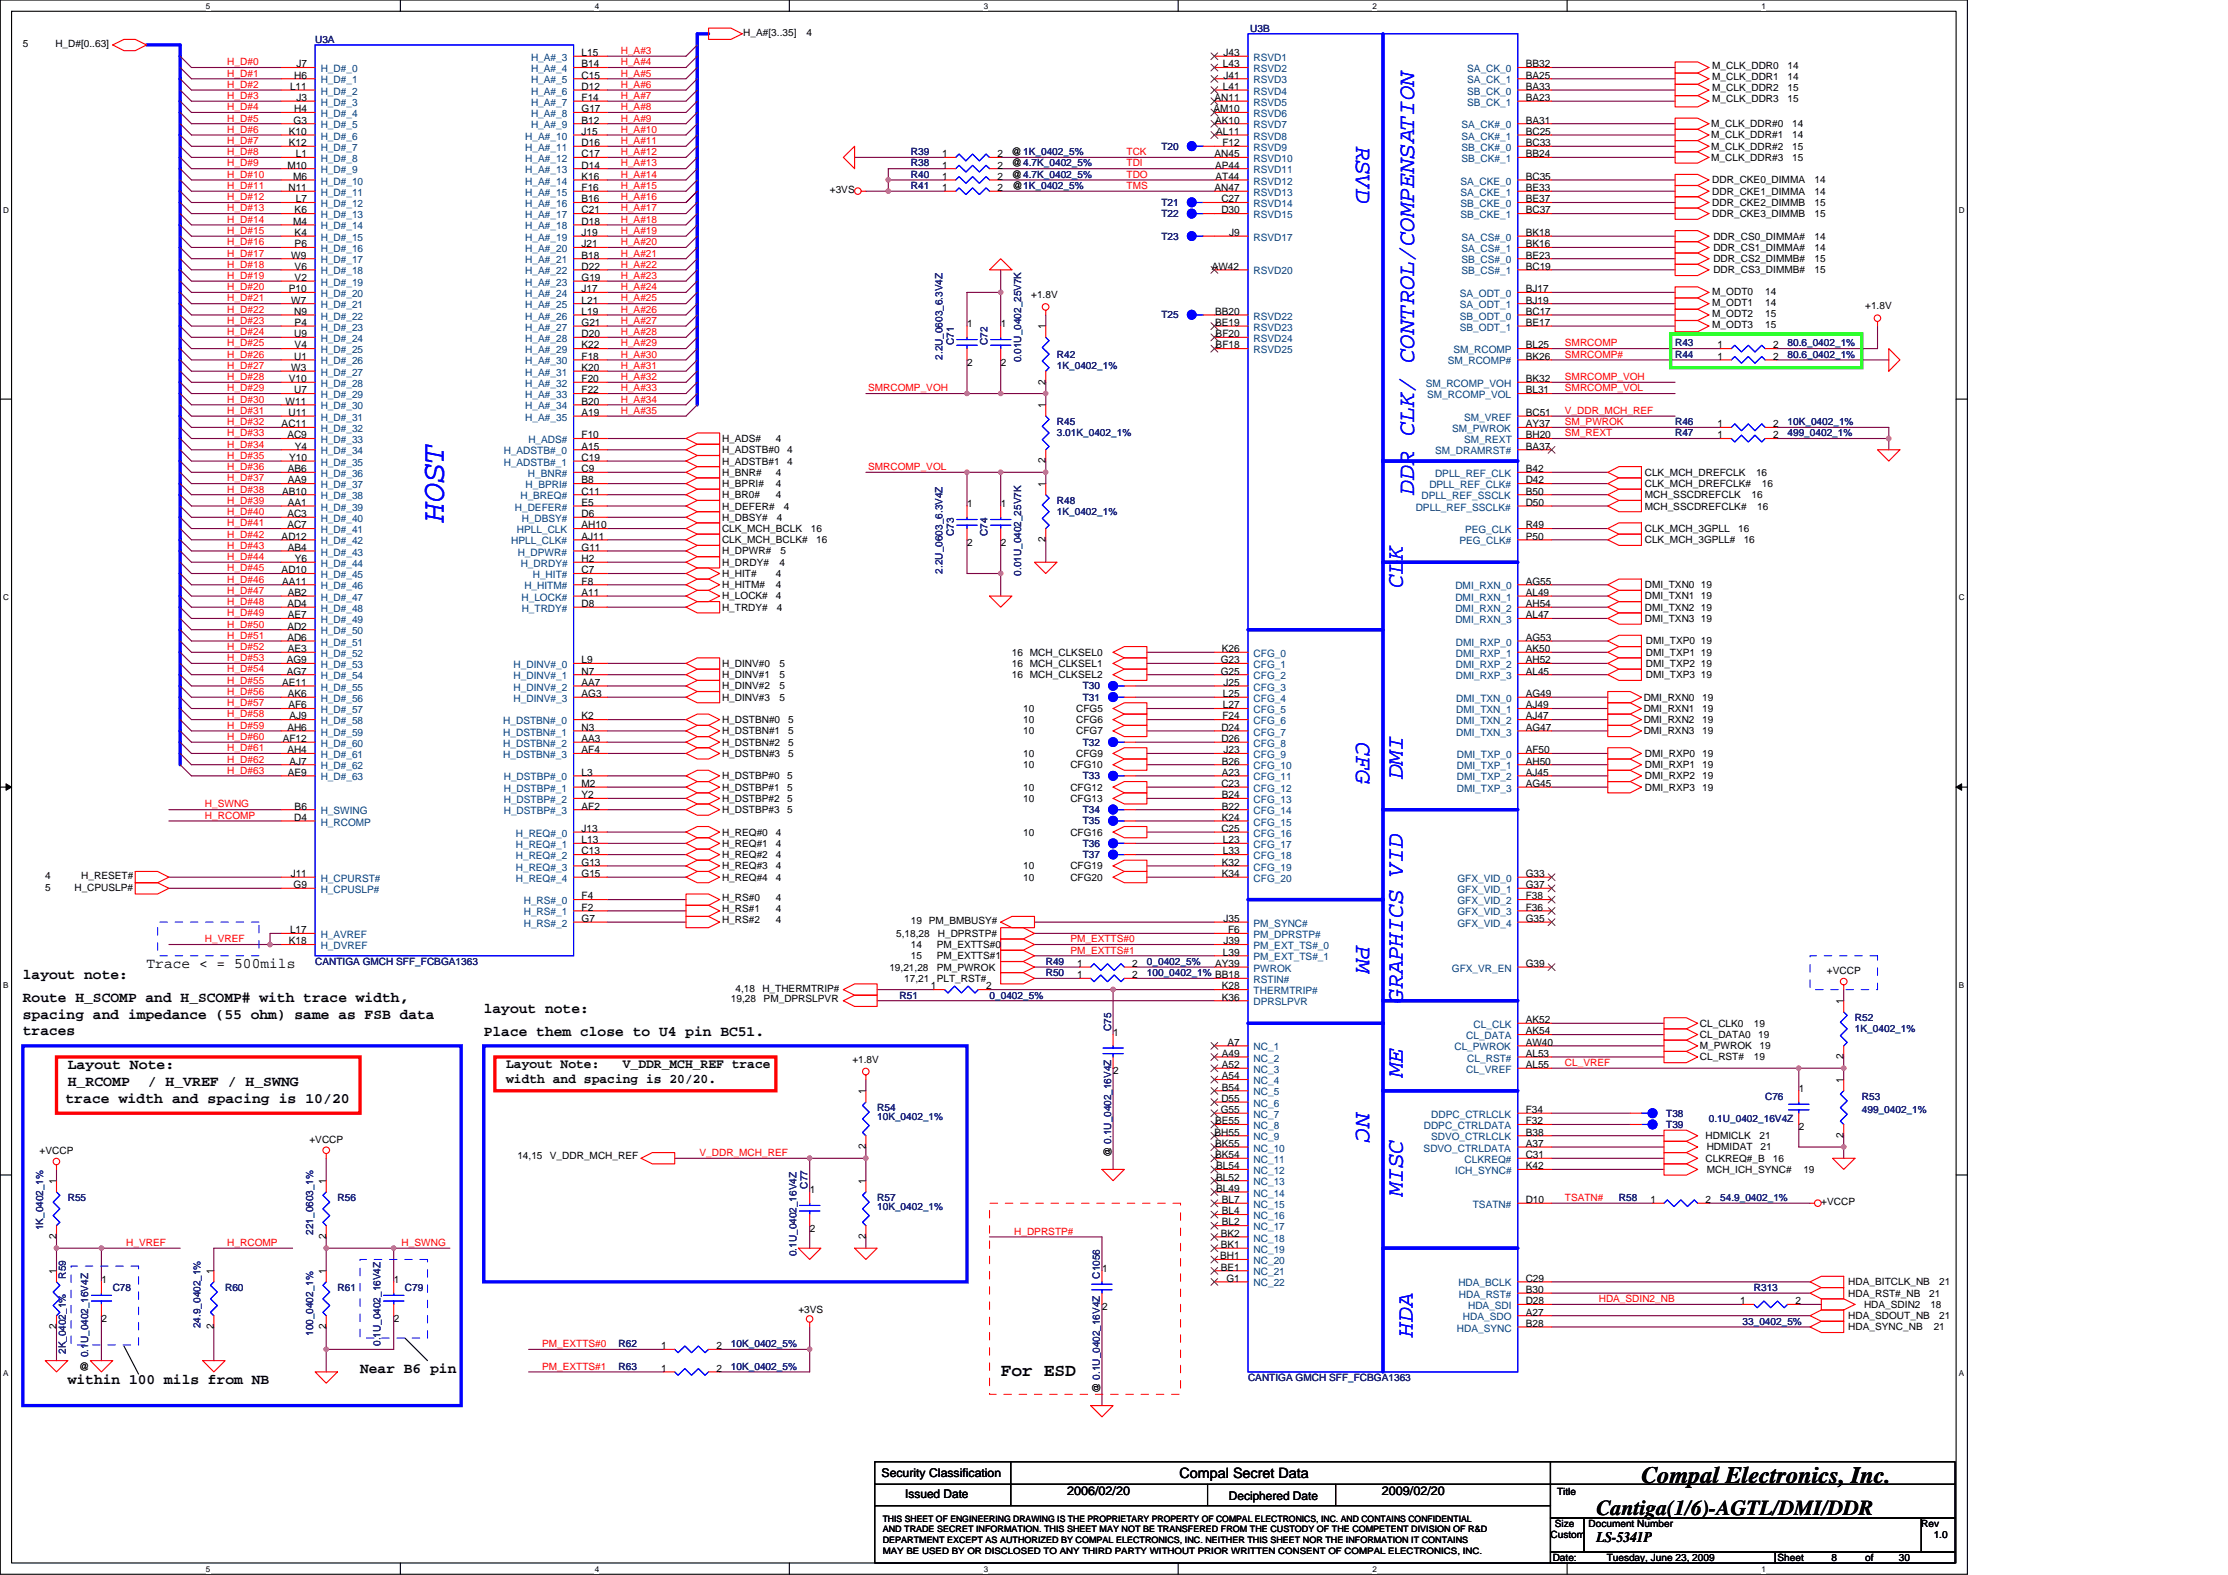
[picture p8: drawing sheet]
<svg xmlns="http://www.w3.org/2000/svg" width="297mm" height="210mm" viewBox="0 0 297 210" stroke-linecap="round" stroke-linejoin="round" font-family="sans-serif">
<defs><g id="words">
<text font-size="4.3" fill="#00f" x="59.2" y="69.5" transform="rotate(-90 59.2 69.5)">HOST</text>
<g font-size="3.1" fill="#00f">
<text x="180.8" y="19.5" transform="rotate(90 180.8 19.5)">RSVD</text>
<text x="188.5" y="65.9" transform="rotate(-90 188.5 65.9)">DDR CLK/ CONTROL/COMPENSATION</text>
<text x="187" y="78.4" transform="rotate(-90 187 78.4)">CLK</text>
<text x="180.8" y="98.9" transform="rotate(90 180.8 98.9)">CFG</text>
<text x="187" y="103.9" transform="rotate(-90 187 103.9)">DMI</text>
<text x="180.8" y="125.9" transform="rotate(90 180.8 125.9)">PM</text>
<text x="187" y="133.7" transform="rotate(-90 187 133.7)">GRAPHICS VID</text>
<text x="187" y="143.6" transform="rotate(-90 187 143.6)">ME</text>
<text x="180.8" y="148.4" transform="rotate(90 180.8 148.4)">NC</text>
<text x="187" y="159.4" transform="rotate(-90 187 159.4)">MISC</text>
<text x="188.4" y="178.2" transform="rotate(-90 188.4 178.2)">HDA</text>
</g>
<text font-size="3.1" x="218.8" y="197.6">Compal Electronics, Inc.</text>
<text font-size="2.8" x="212.8" y="201.9">Cantiga(1/6)-AGTL/DMI/DDR</text>
<text font-size="2.4" x="133.4" y="183.3">For ESD</text>
<g font-size="1.9">
<text x="3" y="130.5">layout note:</text>
<text x="19.5" y="128.9">Trace &lt; = 500mils</text>
<text x="3" y="133.5">Route H_SCOMP and H_SCOMP# with trace width,</text>
<text x="3" y="135.7">spacing and impedance (55 ohm) same as FSB data</text>
<text x="3" y="138">traces</text>
<text x="64.5" y="135">layout note:</text>
<text x="9" y="142.5">Layout Note:</text>
<text x="64.5" y="138">Place them close to U4 pin BC51.</text>
<text x="8.7" y="147">trace width and spacing is 10/20</text>
<text x="9" y="144.7">H_RCOMP</text>
<text x="19.7" y="144.7">/ H_VREF / H_SWNG</text>
<text x="9" y="184.5">within 100 mils from NB</text>
<text x="48" y="183">Near B6 pin</text>
<text x="157.2" y="197">Compal Secret Data</text>
<text x="212.8" y="205.6">LS-5341P</text>
</g>
<g font-size="1.8">
<text x="67.5" y="142.3">Layout Note:</text>
<text x="83" y="142.3">V_DDR_MCH_REF trace</text>
<text x="67.5" y="144.3">width and spacing is 20/20.</text>
</g>
<g font-size="1.6">
<text x="117.5" y="196.9">Security Classification</text>
<text x="120.7" y="199.7">Issued Date</text>
<text x="142.3" y="199.3">2006/02/20</text>
<text x="163.8" y="199.9">Deciphered Date</text>
<text x="184.2" y="199.3">2009/02/20</text>
</g>
<g font-size="1.4">
<text x="38.7" y="12">L11</text>
<text x="39.2" y="10.5">H6</text>
<text x="39.5" y="9">J7</text>
<text x="77.5" y="7.5">L15</text>
<text x="77.5" y="9">B14</text>
<text x="77.5" y="10.5">C15</text>
<text x="77.5" y="12">D12</text>
<text x="163" y="9">L43</text>
<text x="163" y="12">L41</text>
<text x="163.1" y="7.5">J43</text>
<text x="163.1" y="10.5">J41</text>
<text x="203.4" y="9">BB32</text>
<text x="203.4" y="10.5">BA25</text>
<text x="203.4" y="12">BA33</text>
<text x="38.5" y="18">K10</text>
<text x="39.1" y="16.5">G3</text>
<text x="39.2" y="15">H4</text>
<text x="39.5" y="13.5">J3</text>
<text x="77.5" y="18">J15</text>
<text x="77.5" y="13.5">F14</text>
<text x="77.5" y="15">G17</text>
<text x="77.5" y="16.5">B12</text>
<text x="161.8" y="15">AM10</text>
<text x="161.9" y="13.5">AN11</text>
<text x="162" y="16.5">AK10</text>
<text x="162.1" y="18">AL11</text>
<text x="203.4" y="16.5">BA31</text>
<text x="203.4" y="18">BC25</text>
<text x="203.4" y="13.5">BA23</text>
<text x="38.3" y="22.5">M10</text>
<text x="38.5" y="19.5">K12</text>
<text x="39.1" y="24">M6</text>
<text x="39.4" y="21">L1</text>
<text x="77.5" y="19.5">D16</text>
<text x="77.5" y="21">C17</text>
<text x="77.5" y="22.5">D14</text>
<text x="77.5" y="24">K16</text>
<text x="125.6" y="21">1</text>
<text x="125.6" y="24">1</text>
<text x="125.6" y="22.5">1</text>
<text x="133" y="21">2</text>
<text x="133" y="24">2</text>
<text x="133" y="22.5">2</text>
<text x="161.9" y="21">AN45</text>
<text x="162" y="22.5">AP44</text>
<text x="162" y="24">AT44</text>
<text x="163" y="19.5">F12</text>
<text x="203.4" y="19.5">BC33</text>
<text x="203.4" y="21">BB24</text>
<text x="203.4" y="24">BC35</text>
<text x="38.5" y="25.5">N11</text>
<text x="39.1" y="30">M4</text>
<text x="39.3" y="28.4">K6</text>
<text x="39.4" y="27">L7</text>
<text x="77.5" y="25.5">F16</text>
<text x="77.5" y="27">B16</text>
<text x="77.5" y="28.4">C21</text>
<text x="77.5" y="30">D18</text>
<text x="125.6" y="25.5">1</text>
<text x="133" y="25.5">2</text>
<text x="161.9" y="25.5">AN47</text>
<text x="162.8" y="27">C27</text>
<text x="162.8" y="28.4">D30</text>
<text x="203.4" y="25.5">BE33</text>
<text x="203.4" y="27">BE37</text>
<text x="203.4" y="28.4">BC37</text>
<text x="38.8" y="34.5">W9</text>
<text x="39.3" y="31.5">K4</text>
<text x="39.3" y="33">P6</text>
<text x="39.3" y="35.9">V6</text>
<text x="77.5" y="31.5">J19</text>
<text x="77.5" y="33">J21</text>
<text x="77.5" y="34.5">B18</text>
<text x="77.5" y="35.9">D22</text>
<text x="161.5" y="35.9">AW42</text>
<text x="163.9" y="31.5">J9</text>
<text x="203.4" y="31.5">BK18</text>
<text x="203.4" y="33">BK16</text>
<text x="203.4" y="34.5">BE23</text>
<text x="203.4" y="35.9">BC19</text>
<text x="38.5" y="38.9">P10</text>
<text x="38.8" y="40.4">W7</text>
<text x="39.2" y="42">N9</text>
<text x="39.3" y="37.4">V2</text>
<text x="77.5" y="37.4">G19</text>
<text x="77.5" y="38.9">J17</text>
<text x="77.5" y="40.4">L21</text>
<text x="77.5" y="42">L19</text>
<text x="162" y="42">BB20</text>
<text x="203.4" y="38.9">BJ17</text>
<text x="203.4" y="40.4">BJ19</text>
<text x="203.4" y="42">BC17</text>
<text x="39.2" y="44.9">U9</text>
<text x="39.2" y="47.9">U1</text>
<text x="39.3" y="43.4">P4</text>
<text x="39.3" y="46.4">V4</text>
<text x="77.5" y="43.4">G21</text>
<text x="77.5" y="44.9">D20</text>
<text x="77.5" y="46.4">K22</text>
<text x="77.5" y="47.9">F18</text>
<text x="128.9" y="43.6">1</text>
<text x="133.4" y="43.6">1</text>
<text x="139.4" y="43.9" transform="rotate(-90 139.4 43.9)">1</text>
<text x="162" y="43.4">BE19</text>
<text x="162.1" y="44.9">BF20</text>
<text x="162.1" y="46.4">BF18</text>
<text x="203.4" y="47.9">BK26</text>
<text x="203.4" y="46.4">BL25</text>
<text x="203.4" y="43.4">BE17</text>
<text x="229" y="47.9">1</text>
<text x="229" y="46.4">1</text>
<text x="236.4" y="47.9">2</text>
<text x="236.4" y="46.4">2</text>
<text x="38.1" y="53.9">W11</text>
<text x="38.5" y="50.9">V10</text>
<text x="38.8" y="49.4">W3</text>
<text x="39.2" y="52.4">U7</text>
<text x="77.5" y="49.4">K20</text>
<text x="77.5" y="50.9">F20</text>
<text x="77.5" y="52.4">F22</text>
<text x="77.5" y="53.9">B20</text>
<text x="128.9" y="48.7">2</text>
<text x="133.4" y="48.7">2</text>
<text x="139.4" y="51.3" transform="rotate(-90 139.4 51.3)">2</text>
<text x="203.4" y="52.4">BL31</text>
<text x="203.4" y="50.9">BK32</text>
<text x="37.5" y="56.9">AC11</text>
<text x="38.3" y="58.4">AC9</text>
<text x="38.5" y="55.4">U11</text>
<text x="39.3" y="59.9">Y4</text>
<text x="77.5" y="55.4">A19</text>
<text x="77.5" y="59.9">A15</text>
<text x="77.5" y="58.4">F10</text>
<text x="139.4" y="54.4" transform="rotate(-90 139.4 54.4)">1</text>
<text x="203.4" y="56.9">AY37</text>
<text x="203.4" y="59.9">BA37</text>
<text x="203.4" y="58.4">BH20</text>
<text x="203.4" y="55.4">BC51</text>
<text x="229" y="58.4">1</text>
<text x="229" y="56.9">1</text>
<text x="236.4" y="58.4">2</text>
<text x="236.4" y="56.9">2</text>
<text x="37.6" y="65.9">AB10</text>
<text x="38.4" y="62.9">AB6</text>
<text x="38.4" y="64.4">AA9</text>
<text x="38.5" y="61.4">Y10</text>
<text x="77.5" y="64.4">B8</text>
<text x="77.5" y="65.9">C11</text>
<text x="77.5" y="61.4">C19</text>
<text x="77.5" y="62.9">C9</text>
<text x="139.4" y="64.9" transform="rotate(-90 139.4 64.9)">1</text>
<text x="139.4" y="61.7" transform="rotate(-90 139.4 61.7)">2</text>
<text x="203.4" y="65.9">B50</text>
<text x="203.4" y="64.4">D42</text>
<text x="203.4" y="62.9">B42</text>
<text x="37.5" y="71.9">AD12</text>
<text x="38.3" y="68.9">AC3</text>
<text x="38.3" y="70.4">AC7</text>
<text x="38.4" y="67.4">AA1</text>
<text x="77.5" y="71.9">AJ11</text>
<text x="77.5" y="70.4">AH10</text>
<text x="77.5" y="68.9">D6</text>
<text x="77.5" y="67.4">E5</text>
<text x="128.9" y="67.6">1</text>
<text x="133.4" y="67.6">1</text>
<text x="203.4" y="67.4">D50</text>
<text x="203.4" y="71.9">P50</text>
<text x="203.4" y="70.4">R49</text>
<text x="37.5" y="76.4">AD10</text>
<text x="37.6" y="77.9">AA11</text>
<text x="38.4" y="73.4">AB4</text>
<text x="39.3" y="74.9">Y6</text>
<text x="77.5" y="73.4">G11</text>
<text x="77.5" y="77.9">F8</text>
<text x="77.5" y="74.9">H2</text>
<text x="77.5" y="76.4">C7</text>
<text x="128.9" y="72.7">2</text>
<text x="133.4" y="72.7">2</text>
<text x="139.4" y="72.2" transform="rotate(-90 139.4 72.2)">2</text>
<text x="203.4" y="77.9">AG55</text>
<text x="38.3" y="83.9">AD2</text>
<text x="38.3" y="80.9">AD4</text>
<text x="38.4" y="79.4">AB2</text>
<text x="38.4" y="82.4">AE7</text>
<text x="77.5" y="80.9">D8</text>
<text x="77.5" y="79.4">A11</text>
<text x="203.4" y="79.4">AL49</text>
<text x="203.4" y="80.9">AH54</text>
<text x="203.4" y="82.4">AL47</text>
<text x="38.2" y="88.4">AG9</text>
<text x="38.2" y="89.9">AG7</text>
<text x="38.3" y="85.4">AD6</text>
<text x="38.4" y="86.9">AE3</text>
<text x="77.5" y="88.4">L9</text>
<text x="77.5" y="89.9">N7</text>
<text x="162.7" y="89.9">G25</text>
<text x="162.7" y="88.4">G23</text>
<text x="162.9" y="86.9">K26</text>
<text x="203.4" y="85.4">AG53</text>
<text x="203.4" y="86.9">AK50</text>
<text x="203.4" y="88.4">AH52</text>
<text x="203.4" y="89.9">AL45</text>
<text x="37.6" y="91.4">AE11</text>
<text x="38.4" y="92.9">AK6</text>
<text x="38.5" y="94.4">AF6</text>
<text x="38.6" y="95.9">AJ9</text>
<text x="77.5" y="91.4">AA7</text>
<text x="77.5" y="92.9">AG3</text>
<text x="77.5" y="95.9">K2</text>
<text x="163" y="95.9">F24</text>
<text x="163" y="92.9">L25</text>
<text x="163" y="94.4">L27</text>
<text x="163.1" y="91.4">J25</text>
<text x="203.4" y="92.9">AG49</text>
<text x="203.4" y="94.4">AJ49</text>
<text x="203.4" y="95.9">AJ47</text>
<text x="37.7" y="98.9">AF12</text>
<text x="38.3" y="97.4">AH6</text>
<text x="38.3" y="100.4">AH4</text>
<text x="38.6" y="101.9">AJ7</text>
<text x="77.5" y="97.4">N3</text>
<text x="77.5" y="98.9">AA3</text>
<text x="77.5" y="100.4">AF4</text>
<text x="162.8" y="97.4">D24</text>
<text x="162.8" y="98.9">D26</text>
<text x="162.9" y="101.9">B26</text>
<text x="163.1" y="100.4">J23</text>
<text x="203.4" y="97.4">AG47</text>
<text x="203.4" y="100.4">AF50</text>
<text x="203.4" y="101.9">AH50</text>
<text x="38.4" y="103.4">AE9</text>
<text x="39.3" y="107.9">B6</text>
<text x="77.5" y="103.4">L3</text>
<text x="77.5" y="104.9">M2</text>
<text x="77.5" y="106.4">Y2</text>
<text x="77.5" y="107.9">AF2</text>
<text x="162.8" y="104.9">C23</text>
<text x="162.9" y="103.4">A23</text>
<text x="162.9" y="106.4">B24</text>
<text x="162.9" y="107.9">B22</text>
<text x="203.4" y="103.4">AJ45</text>
<text x="203.4" y="104.9">AG45</text>
<text x="39.2" y="109.4">D4</text>
<text x="77.5" y="113.9">C13</text>
<text x="77.5" y="110.9">J13</text>
<text x="77.5" y="112.4">L13</text>
<text x="162.8" y="110.9">C25</text>
<text x="162.9" y="109.4">K24</text>
<text x="163" y="112.4">L23</text>
<text x="163" y="113.9">L33</text>
<text x="38.8" y="116.9">J11</text>
<text x="39.1" y="118.4">G9</text>
<text x="77.5" y="115.4">G13</text>
<text x="77.5" y="116.9">G15</text>
<text x="77.5" y="119.9">F4</text>
<text x="162.9" y="115.4">K32</text>
<text x="162.9" y="116.9">K34</text>
<text x="203.4" y="116.9">G33</text>
<text x="203.4" y="118.4">G37</text>
<text x="203.4" y="119.9">F38</text>
<text x="38.5" y="125.9">K18</text>
<text x="38.7" y="124.4">L17</text>
<text x="77.5" y="121.4">F2</text>
<text x="77.5" y="122.9">G7</text>
<text x="163.1" y="122.9">J35</text>
<text x="163.1" y="125.9">J39</text>
<text x="163.7" y="124.4">F6</text>
<text x="203.4" y="121.4">F36</text>
<text x="203.4" y="122.9">G35</text>
<text x="124.1" y="131.9">1</text>
<text x="131.5" y="131.9">2</text>
<text x="143.6" y="130.4">1</text>
<text x="143.6" y="128.9">1</text>
<text x="151" y="130.4">2</text>
<text x="151" y="128.9">2</text>
<text x="162" y="128.9">AY39</text>
<text x="162.9" y="131.9">K28</text>
<text x="163" y="127.4">L39</text>
<text x="203.4" y="128.9">G39</text>
<text x="162.9" y="133.3">K36</text>
<text x="203.4" y="136.4">AK52</text>
<text x="203.4" y="137.9">AK54</text>
<text x="245.8" y="133.8" transform="rotate(-90 245.8 133.8)">1</text>
<text x="148.4" y="138">1</text>
<text x="148.4" y="143.2">2</text>
<text x="162.9" y="140.8">A49</text>
<text x="162.9" y="142.3">A52</text>
<text x="162.9" y="143.8">A54</text>
<text x="163.7" y="139.4">A7</text>
<text x="203.4" y="139.4">AW40</text>
<text x="203.4" y="140.8">AL53</text>
<text x="203.4" y="142.3">AL55</text>
<text x="245.8" y="141.2" transform="rotate(-90 245.8 141.2)">2</text>
<text x="115.4" y="145.8" transform="rotate(-90 115.4 145.8)">1</text>
<text x="162" y="149.8">BE55</text>
<text x="162.7" y="148.3">G55</text>
<text x="162.8" y="146.9">D55</text>
<text x="162.9" y="145.4">B54</text>
<text x="203.4" y="148.3">F34</text>
<text x="203.4" y="149.8">F32</text>
<text x="239.8" y="145.5">1</text>
<text x="245.8" y="144.3" transform="rotate(-90 245.8 144.3)">1</text>
<text x="115.4" y="153.2" transform="rotate(-90 115.4 153.2)">2</text>
<text x="161.9" y="151.3">BH55</text>
<text x="162" y="152.8">BK55</text>
<text x="162" y="154.3">BK54</text>
<text x="162.1" y="155.8">BL54</text>
<text x="203.4" y="152.8">A37</text>
<text x="203.4" y="151.3">B38</text>
<text x="203.4" y="154.3">C31</text>
<text x="203.4" y="155.8">K42</text>
<text x="239.8" y="150.6">2</text>
<text x="245.8" y="151.7" transform="rotate(-90 245.8 151.7)">2</text>
<text x="7.5" y="157.8" transform="rotate(-90 7.5 157.8)">1</text>
<text x="43.5" y="157.8" transform="rotate(-90 43.5 157.8)">1</text>
<text x="108" y="159">1</text>
<text x="115.4" y="157.8" transform="rotate(-90 115.4 157.8)">1</text>
<text x="162.1" y="157.3">BL52</text>
<text x="162.1" y="158.8">BL49</text>
<text x="162.9" y="160.3">BL7</text>
<text x="162.9" y="161.8">BL4</text>
<text x="203.4" y="160.3">D10</text>
<text x="220" y="160.3">1</text>
<text x="227.4" y="160.3">2</text>
<text x="7.5" y="165.1" transform="rotate(-90 7.5 165.1)">2</text>
<text x="43.5" y="165.1" transform="rotate(-90 43.5 165.1)">2</text>
<text x="108" y="164.1">2</text>
<text x="115.4" y="165.1" transform="rotate(-90 115.4 165.1)">2</text>
<text x="162.7" y="167.8">BH1</text>
<text x="162.7" y="164.8">BK2</text>
<text x="162.7" y="166.3">BK1</text>
<text x="162.9" y="163.3">BL2</text>
<text x="7.5" y="169.8" transform="rotate(-90 7.5 169.8)">1</text>
<text x="13.5" y="171">1</text>
<text x="28.5" y="169.8" transform="rotate(-90 28.5 169.8)">1</text>
<text x="43.5" y="169.8" transform="rotate(-90 43.5 169.8)">1</text>
<text x="52.5" y="171">1</text>
<text x="146.9" y="169.5">1</text>
<text x="162.7" y="169.3">BE1</text>
<text x="163.5" y="170.8">G1</text>
<text x="203.4" y="172.3">B30</text>
<text x="203.4" y="170.8">C29</text>
<text x="203.4" y="173.8">D28</text>
<text x="232" y="173.8">1</text>
<text x="239.4" y="173.8">2</text>
<text x="7.5" y="177.1" transform="rotate(-90 7.5 177.1)">2</text>
<text x="13.5" y="176.1">2</text>
<text x="28.5" y="177.1" transform="rotate(-90 28.5 177.1)">2</text>
<text x="43.5" y="177.1" transform="rotate(-90 43.5 177.1)">2</text>
<text x="52.5" y="176.1">2</text>
<text x="88.1" y="179.8">1</text>
<text x="95.5" y="179.8">2</text>
<text x="146.9" y="174.6">2</text>
<text x="203.4" y="176.8">B28</text>
<text x="203.4" y="175.3">A27</text>
<text x="88.1" y="182.8">1</text>
<text x="95.5" y="182.8">2</text>
</g>
<g font-size="1.4" fill="#004080">
<text x="42.8" y="9.6">H_D#_0</text>
<text x="42.8" y="11.1">H_D#_1</text>
<text x="70.8" y="8.1">H_A#_3</text>
<text x="70.8" y="9.6">H_A#_4</text>
<text x="70.8" y="11.1">H_A#_5</text>
<text x="167.1" y="8.1">RSVD1</text>
<text x="167.1" y="9.6">RSVD2</text>
<text x="167.1" y="11.1">RSVD3</text>
<text x="195.6" y="9.6">SA_CK_0</text>
<text x="195.6" y="11.1">SA_CK_1</text>
<text x="42.8" y="12.6">H_D#_2</text>
<text x="42.8" y="14.1">H_D#_3</text>
<text x="42.8" y="15.6">H_D#_4</text>
<text x="42.8" y="17.1">H_D#_5</text>
<text x="70.8" y="12.6">H_A#_6</text>
<text x="70.8" y="14.1">H_A#_7</text>
<text x="70.8" y="15.6">H_A#_8</text>
<text x="70.8" y="17.1">H_A#_9</text>
<text x="167.1" y="14.1">RSVD5</text>
<text x="167.1" y="15.6">RSVD6</text>
<text x="167.1" y="17.1">RSVD7</text>
<text x="167.1" y="12.6">RSVD4</text>
<text x="194.9" y="17.1">SA_CK#_0</text>
<text x="195.6" y="12.6">SB_CK_0</text>
<text x="195.6" y="14.1">SB_CK_1</text>
<text x="42.8" y="21.6">H_D#_8</text>
<text x="42.8" y="23.1">H_D#_9</text>
<text x="42.8" y="18.6">H_D#_6</text>
<text x="42.8" y="20.1">H_D#_7</text>
<text x="70" y="18.6">H_A#_10</text>
<text x="70" y="20.1">H_A#_11</text>
<text x="70" y="21.6">H_A#_12</text>
<text x="70" y="23.1">H_A#_13</text>
<text x="167.1" y="21.6">RSVD10</text>
<text x="167.1" y="23.1">RSVD11</text>
<text x="167.1" y="18.6">RSVD8</text>
<text x="167.1" y="20.1">RSVD9</text>
<text x="194.9" y="18.6">SA_CK#_1</text>
<text x="194.9" y="20.1">SB_CK#_0</text>
<text x="194.9" y="21.6">SB_CK#_1</text>
<text x="42.8" y="24.6">H_D#_10</text>
<text x="42.8" y="26.1">H_D#_11</text>
<text x="42.8" y="27.6">H_D#_12</text>
<text x="42.8" y="29.1">H_D#_13</text>
<text x="70" y="24.6">H_A#_14</text>
<text x="70" y="26.1">H_A#_15</text>
<text x="70" y="27.6">H_A#_16</text>
<text x="70" y="29.1">H_A#_17</text>
<text x="167.1" y="24.6">RSVD12</text>
<text x="167.1" y="26.1">RSVD13</text>
<text x="167.1" y="27.6">RSVD14</text>
<text x="167.1" y="29.1">RSVD15</text>
<text x="194.7" y="24.6">SA_CKE_0</text>
<text x="194.7" y="26.1">SA_CKE_1</text>
<text x="194.7" y="27.6">SB_CKE_0</text>
<text x="194.7" y="29.1">SB_CKE_1</text>
<text x="42.8" y="30.6">H_D#_14</text>
<text x="42.8" y="32.1">H_D#_15</text>
<text x="42.8" y="33.6">H_D#_16</text>
<text x="42.8" y="35.1">H_D#_17</text>
<text x="70" y="30.6">H_A#_18</text>
<text x="70" y="32.1">H_A#_19</text>
<text x="70" y="33.6">H_A#_20</text>
<text x="70" y="35.1">H_A#_21</text>
<text x="167.1" y="32.1">RSVD17</text>
<text x="194.9" y="32.1">SA_CS#_0</text>
<text x="194.9" y="33.6">SA_CS#_1</text>
<text x="194.9" y="35.1">SB_CS#_0</text>
<text x="42.8" y="39.6">H_D#_20</text>
<text x="42.8" y="36.6">H_D#_18</text>
<text x="42.8" y="38.1">H_D#_19</text>
<text x="42.8" y="41.1">H_D#_21</text>
<text x="70" y="36.6">H_A#_22</text>
<text x="70" y="38.1">H_A#_23</text>
<text x="70" y="39.6">H_A#_24</text>
<text x="70" y="41.1">H_A#_25</text>
<text x="167.1" y="36.6">RSVD20</text>
<text x="194.6" y="39.6">SA_ODT_0</text>
<text x="194.6" y="41.1">SA_ODT_1</text>
<text x="194.9" y="36.6">SB_CS#_1</text>
<text x="42.8" y="42.6">H_D#_22</text>
<text x="42.8" y="44.1">H_D#_23</text>
<text x="42.8" y="45.6">H_D#_24</text>
<text x="42.8" y="47.1">H_D#_25</text>
<text x="70" y="42.6">H_A#_26</text>
<text x="70" y="44.1">H_A#_27</text>
<text x="70" y="45.6">H_A#_28</text>
<text x="70" y="47.1">H_A#_29</text>
<text x="167.1" y="42.6">RSVD22</text>
<text x="167.1" y="44.1">RSVD23</text>
<text x="167.1" y="45.6">RSVD24</text>
<text x="167.1" y="47.1">RSVD25</text>
<text x="193.8" y="47.1">SM_RCOMP</text>
<text x="194.6" y="42.6">SB_ODT_0</text>
<text x="194.6" y="44.1">SB_ODT_1</text>
<text x="42.8" y="48.6">H_D#_26</text>
<text x="42.8" y="50.1">H_D#_27</text>
<text x="42.8" y="51.6">H_D#_28</text>
<text x="42.8" y="53.1">H_D#_29</text>
<text x="70" y="48.6">H_A#_30</text>
<text x="70" y="50.1">H_A#_31</text>
<text x="70" y="51.6">H_A#_32</text>
<text x="70" y="53.1">H_A#_33</text>
<text x="190.1" y="51.6">SM_RCOMP_VOH</text>
<text x="190.3" y="53.1">SM_RCOMP_VOL</text>
<text x="193" y="48.6">SM_RCOMP#</text>
<text x="42.8" y="54.6">H_D#_30</text>
<text x="42.8" y="56.1">H_D#_31</text>
<text x="42.8" y="57.6">H_D#_32</text>
<text x="42.8" y="59.1">H_D#_33</text>
<text x="70" y="54.6">H_A#_34</text>
<text x="70" y="56.1">H_A#_35</text>
<text x="70.4" y="59.1">H_ADS#</text>
<text x="193.6" y="57.6">SM_PWROK</text>
<text x="195.2" y="56.1">SM_VREF</text>
<text x="195.2" y="59.1">SM_REXT</text>
<text x="42.8" y="60.6">H_D#_34</text>
<text x="42.8" y="62.1">H_D#_35</text>
<text x="42.8" y="63.6">H_D#_36</text>
<text x="42.8" y="65.1">H_D#_37</text>
<text x="67.2" y="60.6">H_ADSTB#_0</text>
<text x="67.2" y="62.1">H_ADSTB#_1</text>
<text x="70.1" y="65.1">H_BPRI#</text>
<text x="70.4" y="63.6">H_BNR#</text>
<text x="190.6" y="65.1">DPLL_REF_CLK#</text>
<text x="191.3" y="63.6">DPLL_REF_CLK</text>
<text x="191.3" y="60.6">SM_DRAMRST#</text>
<text x="42.8" y="69.6">H_D#_40</text>
<text x="42.8" y="66.5">H_D#_38</text>
<text x="42.8" y="68.1">H_D#_39</text>
<text x="42.8" y="71.1">H_D#_41</text>
<text x="68.6" y="68.1">H_DEFER#</text>
<text x="68.9" y="71.1">HPLL_CLK</text>
<text x="69.4" y="66.5">H_BREQ#</text>
<text x="69.6" y="69.6">H_DBSY#</text>
<text x="188.7" y="68.1">DPLL_REF_SSCLK#</text>
<text x="189.5" y="66.5">DPLL_REF_SSCLK</text>
<text x="195.3" y="71.1">PEG_CLK</text>
<text x="42.8" y="72.6">H_D#_42</text>
<text x="42.8" y="74">H_D#_43</text>
<text x="42.8" y="75.5">H_D#_44</text>
<text x="42.8" y="77">H_D#_45</text>
<text x="68.2" y="72.6">HPLL_CLK#</text>
<text x="69" y="74">H_DPWR#</text>
<text x="69.4" y="75.5">H_DRDY#</text>
<text x="71" y="77">H_HIT#</text>
<text x="194.6" y="72.6">PEG_CLK#</text>
<text x="42.8" y="78.5">H_D#_46</text>
<text x="42.8" y="80.1">H_D#_47</text>
<text x="42.8" y="81.5">H_D#_48</text>
<text x="42.8" y="83">H_D#_49</text>
<text x="69.5" y="80.1">H_LOCK#</text>
<text x="69.6" y="81.5">H_TRDY#</text>
<text x="69.9" y="78.5">H_HITM#</text>
<text x="194" y="78.5">DMI_RXN_0</text>
<text x="194" y="80.1">DMI_RXN_1</text>
<text x="194" y="81.5">DMI_RXN_2</text>
<text x="194" y="83">DMI_RXN_3</text>
<text x="42.8" y="84.5">H_D#_50</text>
<text x="42.8" y="86">H_D#_51</text>
<text x="42.8" y="87.5">H_D#_52</text>
<text x="42.8" y="89">H_D#_53</text>
<text x="68.5" y="89">H_DINV#_0</text>
<text x="167.1" y="87.5">CFG_0</text>
<text x="167.1" y="89">CFG_1</text>
<text x="194.1" y="86">DMI_RXP_0</text>
<text x="194.1" y="87.5">DMI_RXP_1</text>
<text x="194.1" y="89">DMI_RXP_2</text>
<text x="42.8" y="90.5">H_D#_54</text>
<text x="42.8" y="92">H_D#_55</text>
<text x="42.8" y="93.5">H_D#_56</text>
<text x="42.8" y="95">H_D#_57</text>
<text x="68.5" y="90.5">H_DINV#_1</text>
<text x="68.5" y="92">H_DINV#_2</text>
<text x="68.5" y="93.5">H_DINV#_3</text>
<text x="167.1" y="90.5">CFG_2</text>
<text x="167.1" y="92">CFG_3</text>
<text x="167.1" y="93.5">CFG_4</text>
<text x="167.1" y="95">CFG_5</text>
<text x="194.1" y="90.5">DMI_RXP_3</text>
<text x="194.2" y="93.5">DMI_TXN_0</text>
<text x="194.2" y="95">DMI_TXN_1</text>
<text x="42.8" y="99.5">H_D#_60</text>
<text x="42.8" y="96.5">H_D#_58</text>
<text x="42.8" y="98">H_D#_59</text>
<text x="42.8" y="101">H_D#_61</text>
<text x="67.1" y="96.5">H_DSTBN#_0</text>
<text x="67.1" y="98">H_DSTBN#_1</text>
<text x="67.1" y="99.5">H_DSTBN#_2</text>
<text x="67.1" y="101">H_DSTBN#_3</text>
<text x="167.1" y="96.5">CFG_6</text>
<text x="167.1" y="98">CFG_7</text>
<text x="167.1" y="99.5">CFG_8</text>
<text x="167.1" y="101">CFG_9</text>
<text x="194.2" y="96.5">DMI_TXN_2</text>
<text x="194.2" y="98">DMI_TXN_3</text>
<text x="194.2" y="101">DMI_TXP_0</text>
<text x="42.8" y="102.5">H_D#_62</text>
<text x="42.8" y="104">H_D#_63</text>
<text x="67.2" y="104">H_DSTBP#_0</text>
<text x="67.2" y="105.5">H_DSTBP#_1</text>
<text x="67.2" y="107">H_DSTBP#_2</text>
<text x="167.1" y="102.5">CFG_10</text>
<text x="167.1" y="104">CFG_11</text>
<text x="167.1" y="105.5">CFG_12</text>
<text x="167.1" y="107">CFG_13</text>
<text x="194.2" y="102.5">DMI_TXP_1</text>
<text x="194.2" y="104">DMI_TXP_2</text>
<text x="194.2" y="105.5">DMI_TXP_3</text>
<text x="42.8" y="108.5">H_SWING</text>
<text x="42.8" y="110">H_RCOMP</text>
<text x="67.2" y="108.5">H_DSTBP#_3</text>
<text x="68.8" y="111.5">H_REQ#_0</text>
<text x="68.8" y="113">H_REQ#_1</text>
<text x="167.1" y="108.5">CFG_14</text>
<text x="167.1" y="110">CFG_15</text>
<text x="167.1" y="111.5">CFG_16</text>
<text x="167.1" y="113">CFG_17</text>
<text x="42.8" y="117.5">H_CPURST#</text>
<text x="42.8" y="119">H_CPUSLP#</text>
<text x="68.8" y="114.5">H_REQ#_2</text>
<text x="68.8" y="116">H_REQ#_3</text>
<text x="68.8" y="117.5">H_REQ#_4</text>
<text x="167.1" y="114.5">CFG_18</text>
<text x="167.1" y="116">CFG_19</text>
<text x="167.1" y="117.5">CFG_20</text>
<text x="194.3" y="117.5">GFX_VID_0</text>
<text x="194.3" y="119">GFX_VID_1</text>
<text x="42.8" y="125">H_AVREF</text>
<text x="69.8" y="120.5">H_RS#_0</text>
<text x="69.8" y="122">H_RS#_1</text>
<text x="69.8" y="123.5">H_RS#_2</text>
<text x="167.1" y="123.5">PM_SYNC#</text>
<text x="167.1" y="125">PM_DPRSTP#</text>
<text x="194.3" y="120.5">GFX_VID_2</text>
<text x="194.3" y="122">GFX_VID_3</text>
<text x="194.3" y="123.5">GFX_VID_4</text>
<text x="42.8" y="126.5">H_DVREF</text>
<text x="167.1" y="126.5">PM_EXT_TS#_0</text>
<text x="167.1" y="128">PM_EXT_TS#_1</text>
<text x="167.1" y="129.5">PWROK</text>
<text x="167.1" y="131">RSTIN#</text>
<text x="193.6" y="129.5">GFX_VR_EN</text>
<text x="167.1" y="132.5">THERMTRIP#</text>
<text x="167.1" y="134">DPRSLPVR</text>
<text x="196.5" y="137">CL_CLK</text>
<text x="167.1" y="140">NC_1</text>
<text x="167.1" y="141.5">NC_2</text>
<text x="167.1" y="143">NC_3</text>
<text x="193.9" y="140">CL_PWROK</text>
<text x="195.5" y="138.5">CL_DATA</text>
<text x="195.5" y="143">CL_VREF</text>
<text x="195.6" y="141.5">CL_RST#</text>
<text x="167.1" y="144.5">NC_4</text>
<text x="167.1" y="146">NC_5</text>
<text x="167.1" y="147.5">NC_6</text>
<text x="167.1" y="149">NC_7</text>
<text x="190.8" y="149">DDPC_CTRLCLK</text>
<text x="167.1" y="150.5">NC_8</text>
<text x="167.1" y="152">NC_9</text>
<text x="167.1" y="153.5">NC_10</text>
<text x="167.1" y="155">NC_11</text>
<text x="189.8" y="153.5">SDVO_CTRLDATA</text>
<text x="189.8" y="150.5">DDPC_CTRLDATA</text>
<text x="190.8" y="152">SDVO_CTRLCLK</text>
<text x="195.3" y="155">CLKREQ#</text>
<text x="167.1" y="156.5">NC_12</text>
<text x="167.1" y="158">NC_13</text>
<text x="167.1" y="159.5">NC_14</text>
<text x="167.1" y="161">NC_15</text>
<text x="194" y="156.5">ICH_SYNC#</text>
<text x="196.4" y="161">TSATN#</text>
<text x="167.1" y="162.5">NC_16</text>
<text x="167.1" y="164">NC_17</text>
<text x="167.1" y="165.5">NC_18</text>
<text x="167.1" y="167">NC_19</text>
<text x="167.1" y="168.5">NC_20</text>
<text x="167.1" y="170">NC_21</text>
<text x="167.1" y="171.4">NC_22</text>
<text x="194.4" y="171.4">HDA_BCLK</text>
<text x="194.5" y="173">HDA_RST#</text>
<text x="194.2" y="177.5">HDA_SYNC</text>
<text x="195" y="176">HDA_SDO</text>
<text x="195.7" y="174.5">HDA_SDI</text>
</g>
<g font-size="1.3" fill="#000080">
<text x="42" y="5.7">U3A</text>
<text x="166.7" y="4.2">U3B</text>
<text x="121.4" y="22.2">R38</text>
<text x="121.4" y="23.7">R40</text>
<text x="121.4" y="20.7">R39</text>
<text x="154.9" y="19.9">T20</text>
<text x="121.4" y="25.2">R41</text>
<text x="154.9" y="28.9">T22</text>
<text x="154.9" y="27.4">T21</text>
<text x="154.9" y="31.9">T23</text>
<text x="125.7" y="48" transform="rotate(-90 125.7 48)">2.2U_0603_6.3V4Z</text>
<text x="127.1" y="46" transform="rotate(-90 127.1 46)">C71</text>
<text x="131.7" y="46" transform="rotate(-90 131.7 46)">C72</text>
<text x="140.9" y="47.7">R42</text>
<text x="154.9" y="42.4">T25</text>
<text x="223.3" y="47.7">R44</text>
<text x="223.3" y="46.2">R43</text>
<text x="238.3" y="47.7">80.6_0402_1%</text>
<text x="238.3" y="46.2">80.6_0402_1%</text>
<text x="136.1" y="48.3" transform="rotate(-90 136.1 48.3)">0.01U_0402_25V7K</text>
<text x="140.9" y="49.2">1K_0402_1%</text>
<text x="140.9" y="56.7">R45</text>
<text x="140.9" y="58.2">3.01K_0402_1%</text>
<text x="223.3" y="58.2">R47</text>
<text x="223.3" y="56.7">R46</text>
<text x="238.3" y="58.2">499_0402_1%</text>
<text x="238.3" y="56.7">10K_0402_1%</text>
<text x="127.1" y="71.5" transform="rotate(-90 127.1 71.5)">C73</text>
<text x="131.7" y="71.5" transform="rotate(-90 131.7 71.5)">C74</text>
<text x="140.9" y="67.1">R48</text>
<text x="140.9" y="68.6">1K_0402_1%</text>
<text x="125.7" y="76.4" transform="rotate(-90 125.7 76.4)">2.2U_0603_6.3V4Z</text>
<text x="136.1" y="76.7" transform="rotate(-90 136.1 76.7)">0.01U_0402_25V7K</text>
<text x="144.4" y="93.4">T31</text>
<text x="144.4" y="91.9">T30</text>
<text x="144.4" y="99.4">T32</text>
<text x="144.4" y="103.9">T33</text>
<text x="144.4" y="112.9">T36</text>
<text x="144.4" y="108.4">T34</text>
<text x="144.4" y="109.9">T35</text>
<text x="144.4" y="114.4">T37</text>
<text x="42" y="128.6">CANTIGA GMCH SFF_FCBGA1363</text>
<text x="139.4" y="130.1">R50</text>
<text x="139.4" y="128.6">R49</text>
<text x="152.9" y="130.1">100_0402_1% BB18</text>
<text x="152.9" y="128.6">0_0402_5%</text>
<text x="119.9" y="133.1">R51</text>
<text x="131.9" y="133.1">0_0402_5%</text>
<text x="148.1" y="137.4" transform="rotate(-90 148.1 137.4)">C75</text>
<text x="247.3" y="136.1">R52</text>
<text x="247.3" y="137.6">1K_0402_1%</text>
<text x="116.9" y="148.1">R54</text>
<text x="116.9" y="149.3">10K_0402_1%</text>
<text x="222.1" y="148.8">T38</text>
<text x="227.8" y="149.6">0.1U_0402_16V4Z</text>
<text x="235.3" y="146.6">C76</text>
<text x="248.2" y="146.6">R53</text>
<text x="248.2" y="148.4">499_0402_1%</text>
<text x="222.1" y="150.3">T39</text>
<text x="9" y="160.1">R55</text>
<text x="45" y="160.1">R56</text>
<text x="107.7" y="158.4" transform="rotate(-90 107.7 158.4)">C77</text>
<text x="116.9" y="160.1">R57</text>
<text x="116.9" y="161.3">10K_0402_1%</text>
<text x="215.8" y="160.1">R58</text>
<text x="229.3" y="160.1">54.9_0402_1%</text>
<text x="5.8" y="164" transform="rotate(-90 5.8 164)">1K_0402_1%</text>
<text x="41.7" y="164.5" transform="rotate(-90 41.7 164.5)">221_0603_1%</text>
<text x="106.2" y="167.4" transform="rotate(-90 106.2 167.4)">0.1U_0402_16V4Z</text>
<text x="8.8" y="170.4" transform="rotate(-90 8.8 170.4)">R59</text>
<text x="15" y="172">C78</text>
<text x="30" y="172">R60</text>
<text x="45" y="172">R61</text>
<text x="54" y="172">C79</text>
<text x="146.6" y="170.4" transform="rotate(-90 146.6 170.4)">C1056</text>
<text x="233.8" y="172">R313</text>
<text x="26.8" y="177" transform="rotate(-90 26.8 177)">24.9_0402_1%</text>
<text x="41.7" y="178" transform="rotate(-90 41.7 178)">100_0402_1%</text>
<text x="50.7" y="179.4" transform="rotate(-90 50.7 179.4)">0.1U_0402_16V4Z</text>
<text x="82.5" y="179.5">R62</text>
<text x="97.4" y="179.5">10K_0402_5%</text>
<text x="232.3" y="176.6">33_0402_5%</text>
<text x="8.8" y="180.4" transform="rotate(-90 8.8 180.4)">2K_0402_1%</text>
<text x="11.8" y="180.9" transform="rotate(-90 11.8 180.9)">0.1U_0402_16V4Z</text>
<text x="82.5" y="182.5">R63</text>
<text x="97.4" y="182.5">10K_0402_5%</text>
<text x="166.4" y="184">CANTIGA GMCH SFF_FCBGA1363</text>
</g>
<g font-size="1.3">
<text x="99.1" y="4.8">H_A#[3..35]</text>
<text x="107.5" y="4.8">4</text>
<text x="3" y="6.3">5</text>
<text x="7.4" y="6.3">H_D#[0..63]</text>
<text x="228.3" y="9.1">M_CLK_DDR0</text>
<text x="228.3" y="10.6">M_CLK_DDR1</text>
<text x="238.3" y="9.1">14</text>
<text x="238.3" y="10.6">14</text>
<text x="228.1" y="17">M_CLK_DDR#0</text>
<text x="228.3" y="12.1">M_CLK_DDR2</text>
<text x="228.3" y="13.7">M_CLK_DDR3</text>
<text x="238.3" y="12.1">15</text>
<text x="238.3" y="13.7">15</text>
<text x="238.9" y="17">14</text>
<text x="134.8" y="20.7">@1K_0402_5%</text>
<text x="134.9" y="23.7">@4.7K_0402_5%</text>
<text x="134.9" y="22.2">@4.7K_0402_5%</text>
<text x="228.1" y="18.4">M_CLK_DDR#1</text>
<text x="228.1" y="19.9">M_CLK_DDR#2</text>
<text x="228.1" y="21.4">M_CLK_DDR#3</text>
<text x="238.9" y="18.4">14</text>
<text x="238.9" y="19.9">15</text>
<text x="238.9" y="21.4">15</text>
<text x="110.6" y="25.8">+3VS</text>
<text x="135" y="25.2">@1K_0402_5%</text>
<text x="228.3" y="24.4">DDR_CKE0_DIMMA</text>
<text x="228.3" y="25.9">DDR_CKE1_DIMMA</text>
<text x="228.3" y="27.4">DDR_CKE2_DIMMB</text>
<text x="228.3" y="28.9">DDR_CKE3_DIMMB</text>
<text x="241.9" y="24.4">14</text>
<text x="241.9" y="25.9">14</text>
<text x="241.9" y="27.4">15</text>
<text x="241.9" y="28.9">15</text>
<text x="228.4" y="31.9">DDR_CS0_DIMMA#</text>
<text x="228.4" y="33.4">DDR_CS1_DIMMA#</text>
<text x="228.4" y="34.9">DDR_CS2_DIMMB#</text>
<text x="241.9" y="31.9">14</text>
<text x="241.9" y="33.4">14</text>
<text x="241.9" y="34.9">15</text>
<text x="137.5" y="39.7">+1.8V</text>
<text x="228.3" y="39.3">M_ODT0</text>
<text x="228.3" y="40.8">M_ODT1</text>
<text x="228.4" y="36.4">DDR_CS3_DIMMB#</text>
<text x="235.3" y="39.3">14</text>
<text x="235.3" y="40.8">14</text>
<text x="241.9" y="36.4">15</text>
<text x="248.7" y="41.2">+1.8V</text>
<text x="228.3" y="42.3">M_ODT2</text>
<text x="228.3" y="43.8">M_ODT3</text>
<text x="235.3" y="42.3">15</text>
<text x="235.3" y="43.8">15</text>
<text x="96.3" y="58.9">H_ADS#</text>
<text x="103.4" y="58.9">4</text>
<text x="96.3" y="61.9">H_ADSTB#1</text>
<text x="96.3" y="60.4">H_ADSTB#0</text>
<text x="96.3" y="64.9">H_BPRI#</text>
<text x="96.3" y="63.4">H_BNR#</text>
<text x="103.4" y="63.4">4</text>
<text x="103.4" y="64.9">4</text>
<text x="104.9" y="61.9">4</text>
<text x="104.9" y="60.4">4</text>
<text x="219.3" y="63.4">CLK_MCH_DREFCLK</text>
<text x="219.3" y="64.9">CLK_MCH_DREFCLK#</text>
<text x="234.1" y="63.4">16</text>
<text x="234.9" y="64.9">16</text>
<text x="96.3" y="67.9">H_DEFER#</text>
<text x="96.3" y="66.4">H_BR0#</text>
<text x="96.3" y="69.4">H_DBSY#</text>
<text x="96.3" y="70.9">CLK_MCH_BCLK</text>
<text x="103.4" y="66.4">4</text>
<text x="103.6" y="69.4">4</text>
<text x="104.5" y="67.9">4</text>
<text x="108.1" y="70.9">16</text>
<text x="219.3" y="70.9">CLK_MCH_3GPLL</text>
<text x="219.3" y="66.4">MCH_SSCDREFCLK</text>
<text x="219.3" y="67.9">MCH_SSCDREFCLK#</text>
<text x="231.7" y="70.9">16</text>
<text x="233.5" y="66.4">16</text>
<text x="234.3" y="67.9">16</text>
<text x="96.3" y="72.4">CLK_MCH_BCLK#</text>
<text x="96.3" y="73.9">H_DPWR#</text>
<text x="96.3" y="75.4">H_DRDY#</text>
<text x="96.3" y="76.9">H_HIT#</text>
<text x="103.4" y="76.9">4</text>
<text x="103.9" y="75.4">4</text>
<text x="104.1" y="73.9">5</text>
<text x="108.8" y="72.4">16</text>
<text x="219.3" y="72.4">CLK_MCH_3GPLL#</text>
<text x="232.5" y="72.4">16</text>
<text x="96.3" y="78.4">H_HITM#</text>
<text x="96.3" y="79.9">H_LOCK#</text>
<text x="96.3" y="81.4">H_TRDY#</text>
<text x="103.4" y="79.9">4</text>
<text x="103.4" y="78.4">4</text>
<text x="103.6" y="81.4">4</text>
<text x="219.3" y="78.4">DMI_TXN0 19</text>
<text x="219.3" y="79.9">DMI_TXN1 19</text>
<text x="219.3" y="81.4">DMI_TXN2 19</text>
<text x="219.3" y="82.9">DMI_TXN3 19</text>
<text x="96.3" y="88.9">H_DINV#0</text>
<text x="103.9" y="88.9">5</text>
<text x="134.9" y="87.4">16 MCH_CLKSEL0</text>
<text x="134.9" y="88.9">16 MCH_CLKSEL1</text>
<text x="219.4" y="85.9">DMI_TXP0 19</text>
<text x="219.4" y="87.4">DMI_TXP1 19</text>
<text x="219.4" y="88.9">DMI_TXP2 19</text>
<text x="96.3" y="90.4">H_DINV#1</text>
<text x="96.3" y="91.9">H_DINV#2</text>
<text x="96.3" y="93.4">H_DINV#3</text>
<text x="103.9" y="90.4">5</text>
<text x="103.9" y="91.9">5</text>
<text x="103.9" y="93.4">5</text>
<text x="134.9" y="90.4">16 MCH_CLKSEL2</text>
<text x="136.4" y="94.9">10</text>
<text x="143.5" y="94.9">CFG5</text>
<text x="219.1" y="93.4">DMI_RXN0</text>
<text x="219.1" y="94.9">DMI_RXN1</text>
<text x="219.4" y="90.4">DMI_TXP3 19</text>
<text x="226.9" y="93.4">19</text>
<text x="226.9" y="94.9">19</text>
<text x="96.3" y="96.4">H_DSTBN#0</text>
<text x="96.3" y="97.9">H_DSTBN#1</text>
<text x="96.3" y="99.4">H_DSTBN#2</text>
<text x="96.3" y="100.9">H_DSTBN#3</text>
<text x="105.1" y="96.4">5</text>
<text x="105.1" y="97.9">5</text>
<text x="105.1" y="99.4">5</text>
<text x="105.1" y="100.9">5</text>
<text x="136.4" y="100.9">10</text>
<text x="136.4" y="96.4">10</text>
<text x="136.4" y="97.9">10</text>
<text x="143.5" y="100.9">CFG9</text>
<text x="143.5" y="96.4">CFG6</text>
<text x="143.5" y="97.9">CFG7</text>
<text x="219.1" y="96.4">DMI_RXN2</text>
<text x="219.1" y="97.9">DMI_RXN3</text>
<text x="219.3" y="100.9">DMI_RXP0 19</text>
<text x="226.9" y="96.4">19</text>
<text x="226.9" y="97.9">19</text>
<text x="96.3" y="103.9">H_DSTBP#0</text>
<text x="96.3" y="105.4">H_DSTBP#1</text>
<text x="96.3" y="106.9">H_DSTBP#2</text>
<text x="104.9" y="103.9">5</text>
<text x="104.9" y="105.4">5</text>
<text x="104.9" y="106.9">5</text>
<text x="136.4" y="102.4">10</text>
<text x="136.4" y="106.9">10</text>
<text x="136.4" y="105.4">10</text>
<text x="142.7" y="102.4">CFG10</text>
<text x="142.7" y="106.9">CFG13</text>
<text x="142.7" y="105.4">CFG12</text>
<text x="219.3" y="102.4">DMI_RXP1 19</text>
<text x="219.3" y="103.9">DMI_RXP2 19</text>
<text x="219.3" y="105.4">DMI_RXP3 19</text>
<text x="96.3" y="112.9">H_REQ#1</text>
<text x="96.3" y="111.4">H_REQ#0</text>
<text x="96.3" y="108.4">H_DSTBP#3</text>
<text x="103.4" y="112.9">4</text>
<text x="103.4" y="111.4">4</text>
<text x="104.9" y="108.4">5</text>
<text x="136.4" y="111.4">10</text>
<text x="142.7" y="111.4">CFG16</text>
<text x="6" y="118.7">5</text>
<text x="6" y="117.2">4</text>
<text x="9.9" y="118.7">H_CPUSLP#</text>
<text x="10.8" y="117.2">H_RESET#</text>
<text x="96.3" y="115.8">H_REQ#3</text>
<text x="96.3" y="114.4">H_REQ#2</text>
<text x="96.3" y="117.3">H_REQ#4</text>
<text x="103.4" y="115.8">4</text>
<text x="103.4" y="114.4">4</text>
<text x="103.4" y="117.3">4</text>
<text x="136.4" y="117.3">10</text>
<text x="136.4" y="115.8">10</text>
<text x="142.7" y="117.3">CFG20</text>
<text x="142.7" y="115.8">CFG19</text>
<text x="96.3" y="123">H_RS#2</text>
<text x="96.3" y="121.5">H_RS#1</text>
<text x="96.3" y="120.1">H_RS#0</text>
<text x="103.4" y="123">4</text>
<text x="103.4" y="121.5">4</text>
<text x="103.4" y="120.1">4</text>
<text x="119.5" y="124.8">5,18,28</text>
<text x="121.4" y="123.2">19 PM_BMBUSY#</text>
<text x="125" y="124.8">H_DPRSTP#</text>
<text x="118.6" y="129.3">19,21,28</text>
<text x="120.5" y="130.8">17,21</text>
<text x="121.4" y="126.3">14</text>
<text x="121.4" y="127.8">15</text>
<text x="124.9" y="126.3">PM_EXTTS#0</text>
<text x="124.9" y="130.8">PLT_RST#</text>
<text x="124.9" y="127.8">PM_EXTTS#1</text>
<text x="124.9" y="129.3">PM_PWROK</text>
<text x="243.6" y="129.8">+VCCP</text>
<text x="97.4" y="133.5">19,28</text>
<text x="98.1" y="132.2">4,18</text>
<text x="101.6" y="132.2">H_THERMTRIP#</text>
<text x="101.8" y="133.5">PM_DPRSLPVR</text>
<text x="226.6" y="136.8">CL_CLK0</text>
<text x="233.8" y="136.8">19</text>
<text x="113.6" y="141.6">+1.8V</text>
<text x="226.6" y="138.3">CL_DATA0</text>
<text x="226.6" y="139.8">M_PWROK</text>
<text x="226.6" y="141.3">CL_RST#</text>
<text x="233.8" y="141.3">19</text>
<text x="234.4" y="138.3">19</text>
<text x="234.6" y="139.8">19</text>
<text x="5.3" y="153.8">+VCCP</text>
<text x="41.3" y="152.3">+VCCP</text>
<text x="69" y="154.5">14,15</text>
<text x="73.3" y="154.5">V_DDR_MCH_REF</text>
<text x="148.1" y="154.2" transform="rotate(-90 148.1 154.2)">@ 0.1U_0402_16V4Z</text>
<text x="227.4" y="154.8">CLKREQ#_B</text>
<text x="227.4" y="151.8">HDMICLK</text>
<text x="227.5" y="153.3">HDMIDAT</text>
<text x="234.6" y="151.8">21</text>
<text x="234.7" y="153.3">21</text>
<text x="236.4" y="154.8">16</text>
<text x="227.5" y="156.3">MCH_ICH_SYNC#</text>
<text x="240.4" y="156.3">19</text>
<text x="242.8" y="160.7">+VCCP</text>
<text x="246.4" y="171.3">HDA_BITCLK_NB</text>
<text x="246.4" y="172.8">HDA_RST#_NB</text>
<text x="257.2" y="172.8">21</text>
<text x="258.5" y="171.3">21</text>
<text x="106.4" y="175">+3VS</text>
<text x="246.4" y="177.3">HDA_SYNC_NB</text>
<text x="246.4" y="175.8">HDA_SDOUT_NB</text>
<text x="248.5" y="174.3">HDA_SDIN2</text>
<text x="257.4" y="174.3">18</text>
<text x="257.8" y="177.3">21</text>
<text x="258.5" y="175.8">21</text>
<text x="10.5" y="182.5">@</text>
<text x="146.6" y="185.7" transform="rotate(-90 146.6 185.7)">@ 0.1U_0402_16V4Z</text>
<text x="207.3" y="203.5">Size</text>
<text x="207.6" y="199.2">Title</text>
<text x="211.8" y="203.5">Document Number</text>
<text x="256.2" y="203.5">Rev</text>
<text x="206.7" y="205">Custom</text>
<text x="207" y="208">Date:</text>
<text x="214.2" y="208">Tuesday, June 23, 2009</text>
<text x="237" y="208">Sheet</text>
<text x="244.2" y="208">8</text>
<text x="248.7" y="208">of</text>
<text x="253.1" y="208">30</text>
<text x="257.8" y="205">1.0</text>
</g>
<g font-size="1.3" fill="#f00">
<text x="30.3" y="10.2">H_D#1</text>
<text x="30.3" y="11.7">H_D#2</text>
<text x="30.3" y="8.7">H_D#0</text>
<text x="82.8" y="7.2">H_A#3</text>
<text x="82.8" y="10.2">H_A#5</text>
<text x="82.8" y="11.7">H_A#6</text>
<text x="82.8" y="8.7">H_A#4</text>
<text x="30.3" y="13.2">H_D#3</text>
<text x="30.3" y="14.7">H_D#4</text>
<text x="30.3" y="17.7">H_D#6</text>
<text x="30.3" y="16.2">H_D#5</text>
<text x="82.8" y="13.2">H_A#7</text>
<text x="82.8" y="16.2">H_A#9</text>
<text x="82.8" y="14.7">H_A#8</text>
<text x="82.8" y="17.7">H_A#10</text>
<text x="30.3" y="22.2">H_D#9</text>
<text x="30.3" y="20.7">H_D#8</text>
<text x="30.3" y="19.2">H_D#7</text>
<text x="30.3" y="23.7">H_D#10</text>
<text x="82.8" y="20.7">H_A#12</text>
<text x="82.8" y="23.7">H_A#14</text>
<text x="82.8" y="19.2">H_A#11</text>
<text x="82.8" y="22.2">H_A#13</text>
<text x="150.2" y="20.7">TCK</text>
<text x="150.2" y="22.2">TDI</text>
<text x="150.2" y="23.7">TDO</text>
<text x="30.3" y="29.7">H_D#14</text>
<text x="30.3" y="26.7">H_D#12</text>
<text x="30.3" y="25.2">H_D#11</text>
<text x="30.3" y="28.2">H_D#13</text>
<text x="82.8" y="29.7">H_A#18</text>
<text x="82.8" y="26.7">H_A#16</text>
<text x="82.8" y="25.2">H_A#15</text>
<text x="82.8" y="28.2">H_A#17</text>
<text x="150.2" y="25.2">TMS</text>
<text x="30.3" y="31.2">H_D#15</text>
<text x="30.3" y="35.7">H_D#18</text>
<text x="30.3" y="34.2">H_D#17</text>
<text x="30.3" y="32.7">H_D#16</text>
<text x="82.8" y="34.2">H_A#21</text>
<text x="82.8" y="31.2">H_A#19</text>
<text x="82.8" y="35.7">H_A#22</text>
<text x="82.8" y="32.7">H_A#20</text>
<text x="30.3" y="37.2">H_D#19</text>
<text x="30.3" y="41.7">H_D#22</text>
<text x="30.3" y="38.7">H_D#20</text>
<text x="30.3" y="40.2">H_D#21</text>
<text x="82.8" y="38.7">H_A#24</text>
<text x="82.8" y="41.7">H_A#26</text>
<text x="82.8" y="37.2">H_A#23</text>
<text x="82.8" y="40.2">H_A#25</text>
<text x="30.3" y="44.7">H_D#24</text>
<text x="30.3" y="43.2">H_D#23</text>
<text x="30.3" y="46.2">H_D#25</text>
<text x="30.3" y="47.7">H_D#26</text>
<text x="82.8" y="43.2">H_A#27</text>
<text x="82.8" y="47.7">H_A#30</text>
<text x="82.8" y="46.2">H_A#29</text>
<text x="82.8" y="44.7">H_A#28</text>
<text x="208.6" y="47.7">SMRCOMP#</text>
<text x="208.6" y="46.2">SMRCOMP</text>
<text x="30.3" y="53.7">H_D#30</text>
<text x="30.3" y="49.2">H_D#27</text>
<text x="30.3" y="50.7">H_D#28</text>
<text x="30.3" y="52.2">H_D#29</text>
<text x="82.8" y="50.7">H_A#32</text>
<text x="82.8" y="49.2">H_A#31</text>
<text x="82.8" y="53.7">H_A#34</text>
<text x="82.8" y="52.2">H_A#33</text>
<text x="115.7" y="52.2">SMRCOMP_VOH</text>
<text x="208.6" y="50.7">SMRCOMP_VOH</text>
<text x="208.6" y="52.2">SMRCOMP_VOL</text>
<text x="30.3" y="56.7">H_D#32</text>
<text x="30.3" y="59.6">H_D#34</text>
<text x="30.3" y="58.1">H_D#33</text>
<text x="30.3" y="55.2">H_D#31</text>
<text x="82.8" y="55.2">H_A#35</text>
<text x="208.6" y="56.7">SM_PWROK</text>
<text x="208.6" y="58.1">SM_REXT</text>
<text x="208.6" y="55.2">V_DDR_MCH_REF</text>
<text x="30.3" y="62.7">H_D#36</text>
<text x="30.3" y="64.2">H_D#37</text>
<text x="30.3" y="61.2">H_D#35</text>
<text x="30.3" y="65.6">H_D#38</text>
<text x="115.7" y="62.7">SMRCOMP_VOL</text>
<text x="30.3" y="71.6">H_D#42</text>
<text x="30.3" y="68.6">H_D#40</text>
<text x="30.3" y="67.1">H_D#39</text>
<text x="30.3" y="70.1">H_D#41</text>
<text x="30.3" y="77.6">H_D#46</text>
<text x="30.3" y="74.6">H_D#44</text>
<text x="30.3" y="76.1">H_D#45</text>
<text x="30.3" y="73.1">H_D#43</text>
<text x="30.3" y="80.6">H_D#48</text>
<text x="30.3" y="83.6">H_D#50</text>
<text x="30.3" y="82.1">H_D#49</text>
<text x="30.3" y="79.1">H_D#47</text>
<text x="30.3" y="85.1">H_D#51</text>
<text x="30.3" y="89.6">H_D#54</text>
<text x="30.3" y="88.1">H_D#53</text>
<text x="30.3" y="86.6">H_D#52</text>
<text x="30.3" y="91.1">H_D#55</text>
<text x="30.3" y="92.6">H_D#56</text>
<text x="30.3" y="94.1">H_D#57</text>
<text x="30.3" y="95.6">H_D#58</text>
<text x="30.3" y="97.1">H_D#59</text>
<text x="30.3" y="98.6">H_D#60</text>
<text x="30.3" y="100.1">H_D#61</text>
<text x="30.3" y="101.6">H_D#62</text>
<text x="27.3" y="107.6">H_SWNG</text>
<text x="30.3" y="103.1">H_D#63</text>
<text x="27.3" y="109.1">H_RCOMP</text>
<text x="27.3" y="125.6">H_VREF</text>
<text x="142.7" y="125.6">PM_EXTTS#0</text>
<text x="142.7" y="127.1">PM_EXTTS#1</text>
<text x="208.6" y="142.1">CL_VREF</text>
<text x="93.3" y="154.1">V_DDR_MCH_REF</text>
<text x="208.6" y="160.1">TSATN#</text>
<text x="16.8" y="166.1">H_VREF</text>
<text x="30.3" y="166.1">H_RCOMP</text>
<text x="53.5" y="166.1">H_SWNG</text>
<text x="135.2" y="164.5">H_DPRSTP#</text>
<text x="213.1" y="173.5">HDA_SDIN2_NB</text>
<text x="72.3" y="179.5">PM_EXTTS#0</text>
<text x="72.3" y="182.5">PM_EXTTS#1</text>
</g>
<g font-size="1.2">
<text x="117.7" y="202.8">THIS SHEET OF ENGINEERING DRAWING IS THE PROPRIETARY PROPERTY OF COMPAL ELECTRONICS, INC. AND CONTAINS CONFIDENTIAL</text>
<text x="117.7" y="204.2">AND TRADE SECRET INFORMATION. THIS SHEET MAY NOT BE TRANSFERED FROM THE CUSTODY OF THE COMPETENT DIVISION OF R&amp;D</text>
<text x="117.7" y="205.7">DEPARTMENT EXCEPT AS AUTHORIZED BY COMPAL ELECTRONICS, INC. NEITHER THIS SHEET NOR THE INFORMATION IT CONTAINS</text>
<text x="117.7" y="207.1">MAY BE USED BY OR DISCLOSED TO ANY THIRD PARTY WITHOUT PRIOR WRITTEN CONSENT OF COMPAL ELECTRONICS, INC.</text>
</g>
<g font-size="1.1">
<text x="27.4" y="1.1">5</text>
<text x="79.3" y="1.1">4</text>
<text x="131.1" y="1.1">3</text>
<text x="183" y="1.1">2</text>
<text x="234.8" y="1.1">1</text>
<text x=".4" y="28.3">D</text>
<text x="261.2" y="28.3">D</text>
<text x=".4" y="80">C</text>
<text x="261.2" y="80">C</text>
<text x=".4" y="131.7">B</text>
<text x="261.2" y="131.7">B</text>
<text x=".4" y="183.4">A</text>
<text x="261.2" y="183.4">A</text>
<text x="27.4" y="209.4">5</text>
<text x="79.3" y="209.4">4</text>
<text x="131.1" y="209.4">3</text>
<text x="183" y="209.4">2</text>
<text x="234.8" y="209.4">1</text>
</g>
</g></defs>
<path d="M0 0h262.3v209.8h-262.3zM1.5 1.5h259.3v206.8h-259.3z" fill="none" stroke="#000" stroke-width=".15"/>
<g fill="#fff">
<path d="M27.4 .2h.6v1.2h-.6z"/>
<path d="M27.4 208.5h.6v1.2h-.6z"/>
</g>
<path d="M53.4 0v1.5M53.4 208.3v1.5" fill="none" stroke="#000" stroke-width=".15"/>
<g fill="#fff">
<path d="M79.3 .2h.6v1.2h-.6z"/>
<path d="M79.3 208.5h.6v1.2h-.6z"/>
</g>
<path d="M105.2 0v1.5M105.2 208.3v1.5" fill="none" stroke="#000" stroke-width=".15"/>
<g fill="#fff">
<path d="M131.1 .2h.6v1.2h-.6z"/>
<path d="M131.1 208.5h.6v1.2h-.6z"/>
</g>
<path d="M157.1 0v1.5M157.1 208.3v1.5" fill="none" stroke="#000" stroke-width=".15"/>
<g fill="#fff">
<path d="M183 .2h.6v1.2h-.6z"/>
<path d="M183 208.5h.6v1.2h-.6z"/>
</g>
<path d="M208.9 0v1.5M208.9 208.3v1.5" fill="none" stroke="#000" stroke-width=".15"/>
<g fill="#fff">
<path d="M234.8 .2h.6v1.2h-.6z"/>
<path d="M234.8 208.5h.6v1.2h-.6z"/>
<path d="M.4 27.3h.8v1.3h-.8z"/>
<path d="M261.2 27.3h.7v1.3h-.7z"/>
<path d="M.4 79h.8v1.2h-.8z"/>
<path d="M261.2 79h.7v1.2h-.7z"/>
</g>
<path d="M0 53.2h1.5M260.8 53.2h1.5" fill="none" stroke="#000" stroke-width=".15"/>
<g fill="#fff">
<path d="M.4 130.7h.7v1.3h-.7z"/>
<path d="M261.2 130.7h.7v1.3h-.7z"/>
</g>
<path d="M0 104.9h1.5M260.8 104.9h1.5" fill="none" stroke="#000" stroke-width=".15"/>
<path d="M.8 104.5l.7 .4-.7 .4zM260.8 104.9l.7-.4v.8z" fill="#000" stroke="#000" stroke-width=".13"/>
<g fill="#fff">
<path d="M.4 182.4h.7v1.2h-.7z"/>
<path d="M261.2 182.4h.7v1.2h-.7z"/>
</g>
<g fill="none" stroke="#000" stroke-width=".15">
<path d="M0 156.6h1.5M260.8 156.6h1.5M16.5 179.4l2 3.7M54 178.3l3 3M116.6 194.8h90.1v3h-90.1zM116.6 197.8h90.1v2.9h-90.1zM134.8 194.8v5.9M161 197.8v2.9M178.1 197.8v2.9M206.7 194.8h53.9v3h-53.9zM206.7 197.8h53.9v4.5h-53.9zM116.6 200.7h90.1v7.6h-90.1z"/>
<path d="M206.7 206.8h30v1.5h-30zM206.7 202.3h4.5v4.5h-4.5zM211.2 202.3h45v4.5h-45zM236.7 206.8h23.9v1.5h-23.9zM256.2 202.3h4.4v4.5h-4.4z"/>
</g>
<g fill="none" stroke="#800040" stroke-width=".15">
<path d="M24 12l1.5 1.5h12M24 15l1.5 1.5h12M24 16.5l1.5 1.5h12M24 18l1.5 1.5h12M24 19.5l1.5 1.5h12M24 10.5l1.5 1.5h12M24 7.5l1.5 1.5h12M24 9l1.5 1.5h12M24 13.5l1.5 1.5h12M93 12l-1.5 1.5h-10.5M93 15l-1.5 1.5h-10.5M93 16.5l-1.5 1.5h-10.5"/>
<path d="M93 18l-1.5 1.5h-10.5M93 19.5l-1.5 1.5h-10.5M93 10.5l-1.5 1.5h-10.5M93 7.5l-1.5 1.5h-10.5M93 9l-1.5 1.5h-10.5M93 13.5l-1.5 1.5h-10.5M93 6l-1.5 1.5h-10.5M206.9 13.5h16.4M206.9 16.5h16.4M206.9 18h16.4M206.9 19.5h16.4M206.9 12h16.4"/>
<path d="M206.9 9h16.4M206.9 10.5h16.4M24 22.5l1.5 1.5h12M24 24l1.5 1.5h12M24 27l1.5 1.5h12M24 31.5l1.5 1.5h12M24 25.5l1.5 1.5h12M24 30l1.5 1.5h12M24 34.5l1.5 1.5h12M24 39l1.5 1.5h12M24 37.5l1.5 1.5h12M24 36l1.5 1.5h12"/>
<path d="M24 28.5l1.5 1.5h12M24 21l1.5 1.5h12M24 33l1.5 1.5h12M93 22.5l-1.5 1.5h-10.5M93 24l-1.5 1.5h-10.5M93 27l-1.5 1.5h-10.5M93 31.5l-1.5 1.5h-10.5M93 25.5l-1.5 1.5h-10.5M93 30l-1.5 1.5h-10.5M93 34.5l-1.5 1.5h-10.5M93 39l-1.5 1.5h-10.5M93 37.5l-1.5 1.5h-10.5"/>
<path d="M93 36l-1.5 1.5h-10.5M93 28.5l-1.5 1.5h-10.5M93 21l-1.5 1.5h-10.5M93 33l-1.5 1.5h-10.5M113.9 21h12M115.4 25.5h10.5M118.4 24h7.5M125.9 22.5h-7.5v3M133.4 24h28.5M133.4 25.5h28.5M133.4 21h28.5M133.4 39h-4.5v4.5"/>
<path d="M133.4 22.5h28.5M133.4 36v7.5M206.9 24h16.4M206.9 25.5h16.4M206.9 28.5h16.4M206.9 33h16.4M206.9 27h16.4M206.9 31.5h16.4M206.9 36h16.4M206.9 21h16.4M206.9 39h16.4M206.9 34.5h16.4"/>
<path d="M24 46.5l1.5 1.5h12M24 49.5l1.5 1.4h12M24 50.9l1.5 1.6h12M24 42l1.5 1.5h12M24 40.5l1.5 1.5h12M24 45l1.5 1.5h12M24 55.5l1.5 1.5h12M24 43.5l1.5 1.5h12M24 52.5l1.5 1.5h12M24 58.4l1.5 1.5h12M24 48l1.5 1.5h12M24 59.9l1.5 1.5h12"/>
<path d="M24 57l1.5 1.4h12M24 54l1.5 1.5h12M81 59.9h10.5M81 58.4h10.5M93 46.5l-1.5 1.5h-10.5M93 49.5l-1.5 1.4h-10.5M93 50.9l-1.5 1.6h-10.5M93 42l-1.5 1.5h-10.5M93 40.5l-1.5 1.5h-10.5M93 45l-1.5 1.5h-10.5M93 43.5l-1.5 1.5h-10.5M93 52.5l-1.5 1.5h-10.5"/>
<path d="M93 48l-1.5 1.5h-10.5M93 54l-1.5 1.5h-10.5M115.4 52.5h24M128.9 48v4.5M133.4 48v4.5M139.4 42v1.5M139.4 50.9v3.1M206.9 48h22.4M206.9 50.9h16.4M206.9 52.5h16.4M206.9 40.5h16.4M206.9 43.5h16.4"/>
<path d="M206.9 42h16.4M206.9 46.5h22.4M206.9 57h22.4M206.9 58.4h22.4M206.9 55.5h16.4M236.8 48h15M236.8 57h15v2.9M236.8 58.4h15M250.3 43.5v3h-13.5M24 70.4l1.5 1.5h12M24 68.9l1.5 1.5h12M24 76.4l1.5 1.5h12"/>
<path d="M24 77.9l1.5 1.5h12M24 79.4l1.5 1.5h12M24 61.4l1.5 1.5h12M24 67.4l1.5 1.5h12M24 73.4l1.5 1.5h12M24 65.9l1.5 1.5h12M24 62.9l1.5 1.6h12M24 64.5l1.5 1.4h12M24 74.9l1.5 1.5h12M24 71.9l1.5 1.5h12M81 71.9h10.5M81 70.4h10.5"/>
<path d="M81 77.9h10.5M81 79.4h10.5M81 62.9h10.5M81 68.9h10.5M81 74.9h10.5M81 67.4h10.5M81 64.5h10.5M81 61.4h10.5M81 65.9h10.5M81 76.4h10.5M81 73.4h10.5M115.4 62.9h24"/>
<path d="M128.9 71.9v4.5h4.5M128.9 62.9v4.5M133.4 62.9v4.5M133.4 71.9v7.5M139.4 61.4v3.1M139.4 71.9v3M206.9 71.9h7.5M206.9 70.4h7.5M206.9 77.9h7.5M206.9 79.4h7.5M206.9 62.9h7.5M206.9 67.4h7.5"/>
<path d="M206.9 64.5h7.5M206.9 65.9h7.5M24 80.9l1.5 1.5h12M24 83.9l1.5 1.5h12M24 85.4l1.5 1.5h12M24 86.9l1.5 1.5h12M24 88.4l1.5 1.5h12M24 91.4l1.5 1.5h12M24 92.9l1.5 1.5h12M24 94.4l1.5 1.5h12M24 95.9l1.5 1.5h12M24 98.9l1.5 1.5h12"/>
<path d="M24 89.9l1.5 1.5h12M24 97.4l1.5 1.5h12M24 82.4l1.5 1.5h12M81 80.9h10.5M81 88.4h10.5M81 89.9h10.5M81 92.9h10.5M81 95.9h10.5M81 97.4h10.5M81 91.4h10.5M81 98.9h10.5M151.4 92.9h10.5"/>
<path d="M151.4 91.4h10.5M151.4 98.9h10.5M152.9 86.9h9M152.9 88.4h9M152.9 89.9h9M152.9 94.4h9M152.9 95.9h9M152.9 97.4h9M206.9 80.9h7.5M206.9 82.4h7.5M206.9 85.4h7.5M206.9 86.9h7.5"/>
<path d="M206.9 88.4h7.5M206.9 89.9h7.5M206.9 92.9h7.5M206.9 94.4h7.5M206.9 95.9h7.5M206.9 97.4h7.5M22.5 107.9h15M22.5 109.4h15M22.5 116.9h15M22.5 118.4h15M24 100.4l1.5 1.5h12M24 101.9l1.5 1.5h12"/>
<path d="M81 100.4h10.5M81 103.4h10.5M81 104.9h10.5M81 107.9h10.5M81 116.9h10.5M81 106.4h10.5M81 113.9h10.5M81 110.9h10.5M81 115.4h10.5M81 112.4h10.5M81 119.9h10.5M151.4 103.4h10.5"/>
<path d="M151.4 107.9h10.5M151.4 109.4h10.5M151.4 113.9h10.5M151.4 112.4h10.5M152.9 100.4h9M152.9 101.9h9M152.9 104.9h9M152.9 116.9h9M152.9 106.4h9M152.9 110.9h9M152.9 115.4h9M206.9 100.4h7.5"/>
<path d="M206.9 101.9h7.5M206.9 103.4h7.5M206.9 104.9h7.5M22.5 125.9h15M37.5 124.4h-1.5v1.5M81 122.9h10.5M81 121.4h10.5M116.9 131.9h7.5M116.9 133.4h45M131.9 131.9h30M137.9 128.9h6M137.9 124.4h24"/>
<path d="M137.9 127.4h24M137.9 122.9h24M137.9 125.9h24M137.9 130.4h6M148.4 131.9v6M151.4 128.9h10.5M151.4 130.4h10.5M206.9 136.4h14.9M206.9 137.9h14.9M206.9 139.4h14.9M245.8 131.9v1.5M7.5 155.9v1.5"/>
<path d="M43.5 154.4v3M90 154.4h17.9M107.9 154.4h7.5v3M107.9 154.4v4.5M115.4 143.9v1.5M115.4 152.9v1.5M148.4 142.4v13.5M206.9 155.9h14.9M206.9 154.4h14.9M206.9 140.9h14.9M206.9 152.9h14.9M206.9 142.4h38.9"/>
<path d="M206.9 148.4h10.4M206.9 149.9h10.4M206.9 151.4h14.9M239.8 149.9v3h6M239.8 142.4v3M245.8 140.9v3M245.8 151.4v3M7.5 164.8v4.6M7.5 176.8v4.5M7.5 166.3h16.5M13.5 166.3v4.5M13.5 175.3v6"/>
<path d="M28.5 176.8v4.5M39 166.3h-10.5v3.1M43.5 164.8v4.6M43.5 176.8v6M43.5 166.3h16.5M52.5 175.3v4.5h-9M52.5 166.3v4.5M70.5 179.8h18M95.9 179.8h12M107.9 163.3v3M107.9 176.8v6h-12M115.4 164.8v1.5"/>
<path d="M131.9 164.8h15v4.6M146.9 173.8v13.5M206.9 160.4h13.4M206.9 170.8h34.4M206.9 176.8h34.4M206.9 175.3h34.4M206.9 173.8h25.4M206.9 172.3h34.4M227.8 160.4h13.5M239.8 173.8h3M70.5 182.8h18"/>
</g>
<g fill="#f0f" stroke="#f0f" stroke-width=".15">
<circle cx="107.9" cy="179.8" r=".29"/>
<circle cx="115.4" cy="154.3" r=".29"/>
<circle cx="107.9" cy="154.3" r=".29"/>
<circle cx="43.5" cy="179.8" r=".29"/>
<circle cx="52.5" cy="166.3" r=".29"/>
<circle cx="43.5" cy="166.3" r=".29"/>
<circle cx="245.8" cy="152.9" r=".29"/>
<circle cx="13.5" cy="166.3" r=".29"/>
<circle cx="7.5" cy="166.3" r=".29"/>
<circle cx="148.4" cy="131.9" r=".3"/>
<circle cx="245.8" cy="142.4" r=".29"/>
<circle cx="239.8" cy="142.4" r=".29"/>
<circle cx="36" cy="125.9" r=".3"/>
<circle cx="251.8" cy="58.4" r=".3"/>
<circle cx="118.4" cy="25.5" r=".29"/>
<circle cx="128.9" cy="62.9" r=".29"/>
<circle cx="139.4" cy="52.4" r=".29"/>
<circle cx="133.4" cy="52.4" r=".29"/>
<circle cx="139.4" cy="62.9" r=".29"/>
<circle cx="133.4" cy="62.9" r=".29"/>
<circle cx="133.4" cy="39" r=".29"/>
<circle cx="128.9" cy="52.4" r=".29"/>
<circle cx="133.4" cy="76.4" r=".29"/>
<circle cx="118.4" cy="24" r=".29"/>
</g>
<g fill="none" stroke="#00f" stroke-width=".44">
<path d="M19.5 6h4.5v95.9M94.5 4.5h-1.5v49.5M184.4 4.5v178.3M184.4 61.4h18M184.4 74.9h18M166.4 83.9h18M166.4 119.9h18M184.4 107.9h18M3 139.4h58.5v47.9h-58.5zM64.5 139.4h64.4v31.4h-64.4zM166.4 136.4h18M184.4 133.4h18"/>
<path d="M184.4 145.4h18M184.4 166.3h18"/>
</g>
<g fill="none" stroke="#f00" stroke-width=".15">
<path d="M15 6l1.5-.8h1.5l1.5 .8-1.5 .8h-1.5zM37.5 18h4.5M37.5 19.5h4.5M37.5 9h4.5M37.5 10.5h4.5M37.5 12h4.5M37.5 13.5h4.5M37.5 15h4.5M37.5 16.5h4.5M76.5 18h4.5M76.5 19.5h4.5M76.5 7.5h4.5"/>
<path d="M76.5 9h4.5M76.5 10.5h4.5M76.5 12h4.5M76.5 13.5h4.5M76.5 15h4.5M76.5 16.5h4.5M94.5 3.7h2.9l1.6 .8-1.6 .7h-2.9zM160.4 19.5h6M161.9 18h4.5M161.9 7.5h4.5M161.9 9h4.5M161.9 10.5h4.5"/>
<path d="M161.9 12h4.5M161.9 13.5h4.5M161.9 15h4.5M161.9 16.5h4.5M202.4 18h4.5M202.4 19.5h4.5M202.4 9h4.5M202.4 10.5h4.5M202.4 12h4.5M202.4 13.5h4.5M202.4 16.5h4.5M223.3 8.3h3l1.5 .7-1.5 .7h-3z"/>
<path d="M223.3 9.7h3l1.5 .8-1.5 .7h-3zM223.3 15.7h3l1.5 .8-1.5 .7h-3zM223.3 17.2h3l1.5 .8-1.5 .7h-3zM223.3 11.2h3l1.5 .8-1.5 .7h-3zM223.3 12.7h3l1.5 .8-1.5 .7h-3zM223.3 18.7h3l1.5 .8-1.5 .7h-3zM37.5 21h4.5M37.5 22.5h4.5M37.5 24h4.5M37.5 25.5h4.5M37.5 27h4.5M37.5 28.5h4.5"/>
<path d="M37.5 30h4.5M37.5 31.5h4.5M37.5 33h4.5M37.5 34.5h4.5M37.5 36h4.5M37.5 37.5h4.5M37.5 39h4.5M76.5 21h4.5M76.5 22.5h4.5M76.5 24h4.5M76.5 25.5h4.5M76.5 27h4.5"/>
<path d="M76.5 28.5h4.5M76.5 30h4.5M76.5 31.5h4.5M76.5 33h4.5M76.5 34.5h4.5M76.5 36h4.5M76.5 37.5h4.5M76.5 39h4.5M112.4 21l1.5-1.5v3zM114.8 25.5h.6M125.9 21h1.5M125.9 22.5h1.5"/>
<path d="M125.9 24h1.5M125.9 25.5h1.5M131.9 21h1.5M131.9 22.5h1.5M131.9 24h1.5M131.9 25.5h1.5M133.4 34.5l1.5 1.5h-3zM160.4 27h6M160.4 28.5h6M160.4 31.5h6M161.9 21h4.5M161.9 22.5h4.5"/>
<path d="M161.9 24h4.5M161.9 25.5h4.5M161.9 36h4.5M202.4 21h4.5M202.4 24h4.5M202.4 25.5h4.5M202.4 27h4.5M202.4 28.5h4.5M202.4 31.5h4.5M202.4 33h4.5M202.4 34.5h4.5M202.4 36h4.5"/>
<path d="M202.4 39h4.5M223.3 23.2h3l1.5 .8-1.5 .7h-3zM223.3 24.7h3l1.5 .8-1.5 .7h-3zM223.3 30.7h3l1.5 .8-1.5 .7h-3zM223.3 32.2h3l1.5 .8-1.5 .7h-3zM223.3 38.2h3l1.5 .8-1.5 .7h-3zM223.3 39.7h3l1.5 .8-1.5 .7h-3zM223.3 20.2h3l1.5 .8-1.5 .7h-3zM223.3 26.2h3l1.5 .8-1.5 .7h-3zM223.3 27.7h3l1.5 .8-1.5 .7h-3zM223.3 33.7h3l1.5 .8-1.5 .7h-3zM223.3 35.2h3l1.5 .8-1.5 .7h-3z"/>
<path d="M37.5 40.5h4.5M37.5 42h4.5M37.5 43.5h4.5M37.5 45h4.5M37.5 46.5h4.5M37.5 48h4.5M37.5 49.5h4.5M37.5 58.4h4.5M37.5 59.9h4.5M37.5 54h4.5M37.5 50.9h4.5M37.5 52.5h4.5"/>
<path d="M37.5 55.5h4.5M37.5 57h4.5M76.5 40.5h4.5M76.5 42h4.5M76.5 43.5h4.5M76.5 45h4.5M76.5 46.5h4.5M76.5 48h4.5M76.5 49.5h4.5M76.5 58.4h4.5M76.5 59.9h4.5M76.5 54h4.5"/>
<path d="M76.5 50.9h4.5M76.5 52.5h4.5M76.5 55.5h4.5M91.5 58.4l1.5-.7h2.9v1.5h-2.9zM91.5 59.9l1.5-.7h2.9v1.5h-2.9zM128.9 43.5v1.5M128.9 46.5v1.5M133.4 43.5v1.5M133.4 46.5v1.5M139.4 41.4v.6M139.4 43.5v1.5M139.4 49.5v1.4"/>
<path d="M139.4 54v1.5M139.4 59.9v1.5M160.4 42h6M161.9 43.5h4.5M161.9 45h4.5M161.9 46.5h4.5M202.4 40.5h4.5M202.4 42h4.5M202.4 43.5h4.5M202.4 46.5h4.5M202.4 48h4.5M202.4 58.4h4.5"/>
<path d="M202.4 59.9h4.5M202.4 50.9h4.5M202.4 52.5h4.5M202.4 55.5h4.5M202.4 57h4.5M223.3 41.2h3l1.5 .8-1.5 .7h-3zM223.3 42.7h3l1.5 .8-1.5 .7h-3zM229.3 46.5h1.5M229.3 48h1.5M229.3 58.4h1.5M229.3 57h1.5M235.3 46.5h1.5"/>
<path d="M235.3 48h1.5M235.3 58.4h1.5M235.3 57h1.5M250.3 42.9v.6M250.3 59.9h3l-1.5 1.5zM251.8 46.5l1.5 1.5-1.5 1.5zM37.5 61.4h4.5M37.5 62.9h4.5M37.5 64.5h4.5M37.5 65.9h4.5M37.5 71.9h4.5M37.5 70.4h4.5"/>
<path d="M37.5 68.9h4.5M37.5 67.4h4.5M37.5 73.4h4.5M37.5 74.9h4.5M37.5 76.4h4.5M37.5 77.9h4.5M37.5 79.4h4.5M76.5 61.4h4.5M76.5 62.9h4.5M76.5 64.5h4.5M76.5 65.9h4.5M76.5 71.9h4.5"/>
<path d="M76.5 70.4h4.5M76.5 68.9h4.5M76.5 67.4h4.5M76.5 73.4h4.5M76.5 74.9h4.5M76.5 76.4h4.5M76.5 77.9h4.5M76.5 79.4h4.5M91.5 61.4l1.5-.7h2.9v1.5h-2.9zM91.5 64.5l1.5-.8h2.9v1.5h-2.9zM91.5 62.9l1.5-.7h2.9v1.5h-2.9zM91.5 67.4l1.5-.7h2.9v1.5h-2.9z"/>
<path d="M91.5 65.9l1.5-.7h2.9v1.5h-2.9zM91.5 68.9l1.5-.7h2.9v1.5h-2.9zM91.5 71.9l1.5-.7h2.9v1.5h-2.9zM91.5 73.4l1.5-.7h2.9v1.5h-2.9zM91.5 70.4l1.5-.7h2.9v1.5h-2.9zM91.5 74.9l1.5-.7h2.9v1.5h-2.9zM91.5 76.4l1.5-.7h1.5l1.4 .7-1.4 .8h-1.5zM91.5 77.9l1.5-.7h1.5l1.4 .7-1.4 .8h-1.5zM91.5 79.4l1.5-.7h1.5l1.4 .7-1.4 .8h-1.5zM128.9 67.4v1.5M128.9 70.4v1.5M131.9 79.4h3l-1.5 1.5z"/>
<path d="M133.4 67.4v1.5M133.4 70.4v1.5M137.9 74.9h3l-1.5 1.5zM139.4 64.5v1.4M139.4 70.4v1.5M202.4 62.9h4.5M202.4 64.5h4.5M202.4 65.9h4.5M202.4 71.9h4.5M202.4 70.4h4.5M202.4 67.4h4.5M202.4 77.9h4.5"/>
<path d="M202.4 79.4h4.5M214.4 77.9l1.4-.7h3v1.5h-3zM214.4 79.4l1.4-.7h3v1.5h-3zM214.4 70.4l1.4-.7h3v1.5h-3zM214.4 71.9l1.4-.7h3v1.5h-3zM214.4 62.9l1.4-.7h3v1.5h-3zM214.4 64.5l1.4-.8h3v1.5h-3zM214.4 65.9l1.4-.7h3v1.5h-3zM214.4 67.4l1.4-.7h3v1.5h-3zM37.5 83.9h4.5M37.5 98.9h4.5M37.5 80.9h4.5"/>
<path d="M37.5 82.4h4.5M37.5 85.4h4.5M37.5 86.9h4.5M37.5 88.4h4.5M37.5 89.9h4.5M37.5 91.4h4.5M37.5 92.9h4.5M37.5 94.4h4.5M37.5 95.9h4.5M37.5 97.4h4.5M76.5 98.9h4.5M76.5 80.9h4.5"/>
<path d="M76.5 88.4h4.5M76.5 89.9h4.5M76.5 91.4h4.5M76.5 92.9h4.5M76.5 95.9h4.5M76.5 97.4h4.5M91.5 80.9l1.5-.7h2.9v1.5h-2.9zM91.5 95.9l1.5-.7h1.5l1.4 .7-1.4 .8h-1.5zM91.5 97.4l1.5-.7h1.5l1.4 .7-1.4 .8h-1.5zM91.5 98.9l1.5-.7h1.5l1.4 .7-1.4 .8h-1.5zM91.5 88.4l1.5-.7h2.9v1.5h-2.9zM91.5 89.9l1.5-.7h2.9v1.5h-2.9z"/>
<path d="M91.5 91.4l1.5-.7h2.9v1.5h-2.9zM91.5 92.9l1.5-.7h2.9v1.5h-2.9zM148.4 94.4l1.5-.7h3v1.5h-3zM148.4 95.9l1.5-.7h3v1.5h-3zM148.4 97.4l1.5-.7h3v1.5h-3zM148.4 86.9l1.5-.7h3v1.5h-3zM148.4 88.4l1.5-.7h3v1.5h-3zM148.4 89.9l1.5-.7h3v1.5h-3zM149.9 98.9h1.5M149.9 91.4h1.5M149.9 92.9h1.5M161.9 98.9h4.5"/>
<path d="M161.9 86.9h4.5M161.9 88.4h4.5M161.9 89.9h4.5M161.9 91.4h4.5M161.9 92.9h4.5M161.9 94.4h4.5M161.9 95.9h4.5M161.9 97.4h4.5M202.4 80.9h4.5M202.4 82.4h4.5M202.4 85.4h4.5M202.4 86.9h4.5"/>
<path d="M202.4 88.4h4.5M202.4 89.9h4.5M202.4 92.9h4.5M202.4 94.4h4.5M202.4 95.9h4.5M202.4 97.4h4.5M214.4 85.4l1.4-.7h3v1.5h-3zM214.4 92.2h2.9l1.5 .7-1.5 .8h-2.9zM214.4 99.7h2.9l1.5 .7-1.5 .8h-2.9zM214.4 80.9l1.4-.7h3v1.5h-3zM214.4 82.4l1.4-.7h3v1.5h-3zM214.4 86.9l1.4-.7h3v1.5h-3z"/>
<path d="M214.4 88.4l1.4-.7h3v1.5h-3zM214.4 89.9l1.4-.7h3v1.5h-3zM214.4 93.7h2.9l1.5 .7-1.5 .8h-2.9zM214.4 95.2h2.9l1.5 .7-1.5 .8h-2.9zM214.4 96.7h2.9l1.5 .7-1.5 .8h-2.9zM18 117.6h3l1.5 .8-1.5 .7h-3zM18 116.1h3l1.5 .8-1.5 .7h-3zM37.5 116.9h4.5M37.5 100.4h4.5M37.5 101.9h4.5M37.5 103.4h4.5M37.5 107.9h4.5"/>
<path d="M37.5 118.4h4.5M37.5 109.4h4.5M76.5 116.9h4.5M76.5 113.9h4.5M76.5 115.4h4.5M76.5 100.4h4.5M76.5 103.4h4.5M76.5 104.9h4.5M76.5 106.4h4.5M76.5 107.9h4.5M76.5 110.9h4.5M76.5 112.4h4.5"/>
<path d="M76.5 119.9h4.5M91.5 100.4l1.5-.7h1.5l1.4 .7-1.4 .8h-1.5zM91.5 115.4l1.5-.8h1.5l1.4 .8-1.4 .7h-1.5zM91.5 113.9l1.5-.7h1.5l1.4 .7-1.4 .7h-1.5zM91.5 112.4l1.5-.7h1.5l1.4 .7-1.4 .8h-1.5zM91.5 116.9l1.5-.8h1.5l1.4 .8-1.4 .7h-1.5zM91.5 110.9l1.5-.7h1.5l1.4 .7-1.4 .8h-1.5zM91.5 103.4l1.5-.7h1.5l1.4 .7-1.4 .8h-1.5zM91.5 104.9l1.5-.7h1.5l1.4 .7-1.4 .8h-1.5zM91.5 106.4l1.5-.7h1.5l1.4 .7-1.4 .7h-1.5zM91.5 107.9l1.5-.8h1.5l1.4 .8-1.4 .7h-1.5zM91.5 119.1h3l1.4 .8-1.4 .7h-3z"/>
<path d="M148.4 100.4l1.5-.7h3v1.5h-3zM148.4 101.9l1.5-.7h3v1.5h-3zM148.4 106.4l1.5-.7h3v1.4h-3zM148.4 104.9l1.5-.7h3v1.5h-3zM148.4 110.9l1.5-.7h3v1.5h-3zM148.4 116.9l1.5-.8h3v1.5h-3zM148.4 115.4l1.5-.8h3v1.5h-3zM149.9 113.9h1.5M149.9 103.4h1.5M149.9 107.9h1.5M149.9 112.4h1.5M149.9 109.4h1.5"/>
<path d="M161.9 116.9h4.5M161.9 113.9h4.5M161.9 115.4h4.5M161.9 100.4h4.5M161.9 101.9h4.5M161.9 103.4h4.5M161.9 104.9h4.5M161.9 106.4h4.5M161.9 107.9h4.5M161.9 110.9h4.5M161.9 112.4h4.5M161.9 109.4h4.5"/>
<path d="M202.4 116.9h4.5M202.4 100.4h4.5M202.4 101.9h4.5M202.4 103.4h4.5M202.4 104.9h4.5M202.4 118.4h4.5M202.4 119.9h4.5M214.4 101.2h2.9l1.5 .7-1.5 .8h-2.9zM214.4 102.7h2.9l1.5 .7-1.5 .8h-2.9zM214.4 104.2h2.9l1.5 .7-1.5 .8h-2.9zM37.5 124.4h4.5M37.5 125.9h4.5"/>
<path d="M76.5 121.4h4.5M76.5 122.9h4.5M91.5 122.1h3l1.4 .8-1.4 .7h-3zM91.5 120.6h3l1.4 .8-1.4 .7h-3zM112.4 133.4l1.5-.8h3v1.5h-3zM112.4 131.9l1.5-.8h3v1.5h-3zM124.4 131.9h1.5M130.4 131.9h1.5M133.4 122.9l1.5-.8h3v1.5h-3zM133.4 123.6h3l1.5 .8-1.5 .7h-3zM133.4 125.1h3l1.5 .8-1.5 .7h-3zM133.4 129.6h3l1.5 .8-1.5 .7h-3z"/>
<path d="M133.4 126.6h3l1.5 .8-1.5 .7h-3zM133.4 128.1h3l1.5 .8-1.5 .7h-3zM143.9 130.4h1.5M143.9 128.9h1.5M148.4 137.9v1.5M149.9 130.4h1.5M149.9 128.9h1.5M161.9 124.4h4.5M161.9 125.9h4.5M161.9 122.9h4.5M161.9 130.4h4.5M161.9 128.9h4.5"/>
<path d="M161.9 131.9h4.5M161.9 127.4h4.5M161.9 133.4h4.5M161.9 139.4h4.5M202.4 121.4h4.5M202.4 122.9h4.5M202.4 128.9h4.5M202.4 136.4h4.5M202.4 137.9h4.5M202.4 139.4h4.5M221.8 135.6h3l1.5 .8-1.5 .7h-3zM221.8 137.1h3l1.5 .8-1.5 .7h-3z"/>
<path d="M221.8 138.6h3l1.5 .8-1.5 .7h-3zM245.8 131.3v.6M245.8 133.4v1.5M245.8 139.4v1.5M7.5 155.3v.6M7.5 157.4v1.5M43.5 153.8v.6M43.5 157.4v1.5M85.5 154.4l1.5-.8h3v1.5h-3zM107.9 158.9v1.5M115.4 143.3v.6M115.4 145.4v1.5"/>
<path d="M115.4 151.4v1.5M115.4 157.4v1.5M146.9 155.9h3l-1.5 1.5zM148.4 140.9v1.5M161.9 149.9h4.5M161.9 148.4h4.5M161.9 140.9h4.5M161.9 142.4h4.5M161.9 143.9h4.5M161.9 145.4h4.5M161.9 146.9h4.5M161.9 151.4h4.5"/>
<path d="M161.9 152.9h4.5M161.9 154.4h4.5M161.9 155.9h4.5M161.9 157.4h4.5M161.9 158.9h4.5M202.4 149.9h4.5M202.4 148.4h4.5M202.4 140.9h4.5M202.4 142.4h4.5M202.4 151.4h4.5M202.4 152.9h4.5M202.4 154.4h4.5"/>
<path d="M202.4 155.9h4.5M217.3 149.9h1.5M217.3 148.4h1.5M221.8 153.6h3l1.5 .8-1.5 .7h-3zM221.8 155.1h3l1.5 .8-1.5 .7h-3zM221.8 140.1h3l1.5 .8-1.5 .7h-3zM221.8 150.6h3l1.5 .8-1.5 .7h-3zM221.8 152.1h3l1.5 .8-1.5 .7h-3zM239.8 145.4v1.5M239.8 148.4v1.5M244.3 154.4h3l-1.5 1.5zM245.8 143.9v1.5"/>
<path d="M245.8 149.9v1.5M7.5 163.3v1.5M7.5 169.4v1.4M7.5 175.3v1.5M13.5 170.8v1.5M13.5 173.8v1.5M28.5 169.4v1.4M28.5 175.3v1.5M43.5 163.3v1.5M43.5 169.4v1.4M43.5 175.3v1.5M52.5 170.8v1.5"/>
<path d="M52.5 173.8v1.5M88.5 179.8h1.5M94.5 179.8h1.4M106.4 166.3h3l-1.5 1.6zM107.9 176.2v.6M107.9 161.9v1.4M113.9 166.3h3l-1.5 1.6zM115.4 163.3v1.5M146.9 169.4v1.4M146.9 172.3v1.5M161.9 160.4h4.5M161.9 161.9h4.5"/>
<path d="M161.9 163.3h4.5M161.9 164.8h4.5M161.9 166.3h4.5M161.9 167.9h4.5M161.9 169.4h4.5M161.9 170.8h4.5M202.4 160.4h4.5M202.4 170.8h4.5M202.4 172.3h4.5M202.4 173.8h4.5M202.4 175.3h4.5M202.4 176.8h4.5"/>
<path d="M220.3 160.4h1.5M226.3 160.4h1.5M232.3 173.8h1.5M238.3 173.8h1.5M241.3 176.8l1.5-.7h3v1.5h-3zM241.3 175.3l1.5-.7h3v1.5h-3zM241.3 170.8l1.5-.7h3v1.5h-3zM241.3 172.3l1.5-.7h3v1.5h-3zM241.3 160.4h.6M242.8 173.1h3l1.5 .7-1.5 .8h-3zM6 181.3h3l-1.5 1.5zM12 181.3h3l-1.5 1.5z"/>
<path d="M27 181.3h3l-1.5 1.5zM42 182.8h3l-1.5 1.5zM88.5 182.8h1.5M94.5 182.8h1.4M145.4 187.3h3l-1.5 1.5z"/>
<circle cx="114.4" cy="25.5" r=".43"/>
<circle cx="139.4" cy="40.9" r=".44"/>
<circle cx="250.3" cy="42.4" r=".43"/>
<circle cx="245.8" cy="130.8" r=".44"/>
<circle cx="7.5" cy="154.8" r=".43"/>
<circle cx="43.5" cy="153.3" r=".44"/>
<circle cx="115.4" cy="142.8" r=".44"/>
<circle cx="107.9" cy="175.8" r=".43"/>
<circle cx="242.4" cy="160.3" r=".44"/>
</g>
<path d="M7.5 140.9h40.5v7.5h-40.5zM66 140.9h37.4v4.5h-37.4z" fill="none" stroke="#f00" stroke-width=".44"/>
<path d="M222.7 44.5h25.5v4.5h-25.5z" fill="none" stroke="#0f0" stroke-width=".44"/>
<path d="M21 122.9h13.5v4.5h-13.5zM241.3 127.4h9v4.5h-9zM9.5 168.7h9v10.5h-9zM48 167.9h9v10.4h-9z" fill="none" stroke="#00f" stroke-width=".13" stroke-dasharray="1 1 1 1 1 1 1 1"/>
<path d="M131.9 160.4h25.5v25.4h-25.5z" fill="none" stroke="#f00" stroke-width=".13" stroke-dasharray="1 1 1 1 1 1 1 1"/>
<g fill="none" stroke="#00f" stroke-width=".15">
<path d="M42 6h34.5v121.4h-34.5zM159.5 19.5h.9M166.4 4.5h36v178.3h-36zM127.4 25.5l.5-.5 .9 .9 .9-.9 .9 .9 .9-.9 .4 .5M127.4 21l.5-.5 .9 .9 .9-.9 .9 .9 .9-.9 .4 .5M127.4 24l.5-.5 .9 .9 .9-.9 .9 .9 .9-.9 .4 .5M127.4 22.5l.5-.5 .9 .9 .9-.9 .9 .9 .9-.9 .4 .5M159.5 31.5h.9M159.5 28.5h.9M159.5 27h.9M127.6 46h2.7M127.6 45.3h2.7"/>
<path d="M128.9 45v.3M128.9 46v.5M132.1 46h2.7M132.1 45.3h2.7M133.4 45v.3M133.4 46v.5M139.4 45l.5 .4-.9 .9 .9 .9-.9 .9 .9 .9-.5 .5M139.4 55.5l.5 .4-.9 .9 .9 .9-.9 .9 .9 .9-.5 .4M159.5 42h.9M230.8 48l.5-.5 .9 .9 .9-.9 .9 .9 .9-.9 .4 .5M230.8 46.5l.5-.5 .9 .9 .9-.9 .9 .9 .9-.9 .4 .5M230.8 58.4l.5 .5 .9-.9 .9 .9 .9-.9 .9 .9 .4-.5"/>
<path d="M230.8 57l.5-.5 .9 .9 .9-.9 .9 .9 .9-.9 .4 .5M127.6 70h2.7M127.6 69.2h2.7M128.9 68.9v.3M128.9 70v.4M132.1 70h2.7M132.1 69.2h2.7M133.4 68.9v.3M133.4 70v.4M139.4 65.9l.5 .5-.9 .9 .9 .9-.9 .9 .9 .9-.5 .4M149 92.9h.9M149 91.4h.9"/>
<path d="M149 98.9h.9M149 103.4h.9M149 112.4h.9M149 107.9h.9M149 113.9h.9M149 109.4h.9M125.9 131.9l.5 .4 .9-.9 .9 .9 .9-.9 .9 .9 .4-.4M145.4 130.4l.5 .4 .9-.9 .9 .9 .8-.9 1 .9 .4-.4M145.4 128.9l.5-.5 .9 .9 .9-.9 .8 .9 1-.9 .4 .5M147.1 139.7h2.7M148.4 139.4v.3M245.8 134.9l.5 .4-.9 .9 .9 .9-.9 .9 .9 .9-.5 .5"/>
<path d="M7.5 158.9l.5 .4-.9 .9 .9 .9-.9 .9 .9 .9-.5 .4M43.5 158.9l-.5 .4 1 .9-1 .9 1 .9-1 .9 .5 .4M115.4 146.9l-.4 .4 .9 .9-.9 .9 .9 .9-.9 .9 .4 .5M115.4 158.9l-.4 .4 .9 .9-.9 .9 .9 .9-.9 .9 .4 .4M147.1 140.4h2.7M148.4 140.4v.5M218.8 149.9h.9M218.8 148.4h.9M238.5 147.9h2.7M238.5 147.2h2.7M239.8 146.9v.3M239.8 147.9v.5"/>
<path d="M245.8 145.4l-.4 .4 .9 .9-.9 .9 .9 .9-.9 .9 .4 .5M7.5 170.8l.5 .5-.9 .9 .9 .9-.9 .9 .9 .9-.5 .4M12.2 173.4h2.7M12.2 172.6h2.7M13.5 172.3v.3M13.5 173.4v.4M28.5 170.8l-.4 .5 .9 .9-.9 .9 .9 .9-.9 .9 .4 .4M43.5 170.8l-.5 .5 1 .9-1 .9 1 .9-1 .9 .5 .4M51.1 173.4h2.7M51.1 172.6h2.7M52.5 172.3v.3M52.5 173.4v.4"/>
<path d="M90 179.8l.4 .5 .9-.9 .9 .9 .9-.9 .9 .9 .5-.5M106.6 161.4h2.7M106.6 160.7h2.7M107.9 160.4v.3M107.9 161.4v.5M145.6 171.9h2.6M145.6 171.2h2.6M146.9 170.8v.4M146.9 171.9v.4M221.8 160.4l.5-.5 .9 .9 .9-.9 .9 .9 .9-.9 .4 .5M233.8 173.8l.5 .5 .9-.9 .9 .9 .9-.9 .9 .9 .4-.5M90 182.8l.4 .5 .9-.9 .9 .9 .9-.9 .9 .9 .5-.5"/>
</g>
<g fill="#00f" stroke="#00f" stroke-width=".15">
<circle cx="148.4" cy="103.4" r=".59"/>
<circle cx="158.9" cy="41.9" r=".59"/>
<circle cx="158.9" cy="31.5" r=".58"/>
<circle cx="220.3" cy="149.9" r=".59"/>
<circle cx="220.3" cy="148.4" r=".59"/>
<circle cx="148.4" cy="112.4" r=".59"/>
<circle cx="148.4" cy="107.9" r=".59"/>
<circle cx="158.9" cy="28.5" r=".59"/>
<circle cx="148.4" cy="92.9" r=".59"/>
<circle cx="148.4" cy="113.9" r=".59"/>
<circle cx="158.9" cy="19.5" r=".59"/>
<circle cx="148.4" cy="109.4" r=".59"/>
<circle cx="148.4" cy="91.4" r=".59"/>
<circle cx="148.4" cy="98.9" r=".59"/>
<circle cx="158.9" cy="27" r=".59"/>
</g>
<g fill="none" stroke="#804000" stroke-width=".13">
<path d="M161.5 13l.9 .9M161.5 14.5l.9 1M161.5 16l.9 1M161.5 17.5l.9 1M161.5 7l.9 1M161.5 8.6l.9 .9M161.5 10.1l.9 .9M161.5 11.6l.9 .9M162.3 13l-.9 .9M162.3 14.5l-.9 1M162.3 16l-.9 1M162.3 17.5l-.9 1"/>
<path d="M162.3 7l-.9 1M162.3 8.6l-.9 .9M162.3 10.1l-.9 .9M162.3 11.6l-.9 .9M161.5 35.5l.9 .9M162.3 35.5l-.9 .9M161.5 43l.9 .9M161.5 44.5l.9 .9M161.5 46l.9 .9M162.3 43l-.9 .9M162.3 44.5l-.9 .9M162.3 46l-.9 .9"/>
<path d="M206.4 59.5l.9 .9M207.3 59.5l-.9 .9M206.4 116.5l.9 .9M206.4 117.9l.9 1M206.4 119.4l.9 1M207.3 116.5l-.9 .9M207.3 117.9l-.9 1M207.3 119.4l-.9 1M161.5 138.9l.9 .9M162.3 138.9l-.9 .9M206.4 120.9l.9 1M206.4 128.4l.9 .9"/>
<path d="M206.4 122.4l.9 1M207.3 120.9l-.9 1M207.3 128.4l-.9 .9M207.3 122.4l-.9 1M161.5 140.4l.9 .9M161.5 141.9l.9 .9M161.5 143.4l.9 .9M161.5 144.9l.9 .9M161.5 146.4l.9 .9M161.5 147.9l.9 .9M161.5 149.4l.9 .9M161.5 150.9l.9 .9"/>
<path d="M161.5 152.4l.9 .9M161.5 153.9l.9 .9M161.5 155.4l.9 .9M161.5 156.9l.9 .9M161.5 158.4l.9 .9M161.5 159.9l.9 .9M162.3 140.4l-.9 .9M162.3 141.9l-.9 .9M162.3 143.4l-.9 .9M162.3 144.9l-.9 .9M162.3 146.4l-.9 .9M162.3 147.9l-.9 .9"/>
<path d="M162.3 149.4l-.9 .9M162.3 150.9l-.9 .9M162.3 152.4l-.9 .9M162.3 153.9l-.9 .9M162.3 155.4l-.9 .9M162.3 156.9l-.9 .9M162.3 158.4l-.9 .9M162.3 159.9l-.9 .9M161.5 161.4l.9 .9M161.5 162.9l.9 .9M161.5 164.4l.9 .9M161.5 165.9l.9 .9"/>
<path d="M161.5 167.4l.9 .9M161.5 168.9l.9 .9M161.5 170.4l.9 .9M162.3 161.4l-.9 .9M162.3 162.9l-.9 .9M162.3 164.4l-.9 .9M162.3 165.9l-.9 .9M162.3 167.4l-.9 .9M162.3 168.9l-.9 .9M162.3 170.4l-.9 .9"/>
</g>
<use href="#words"/>
</svg>
